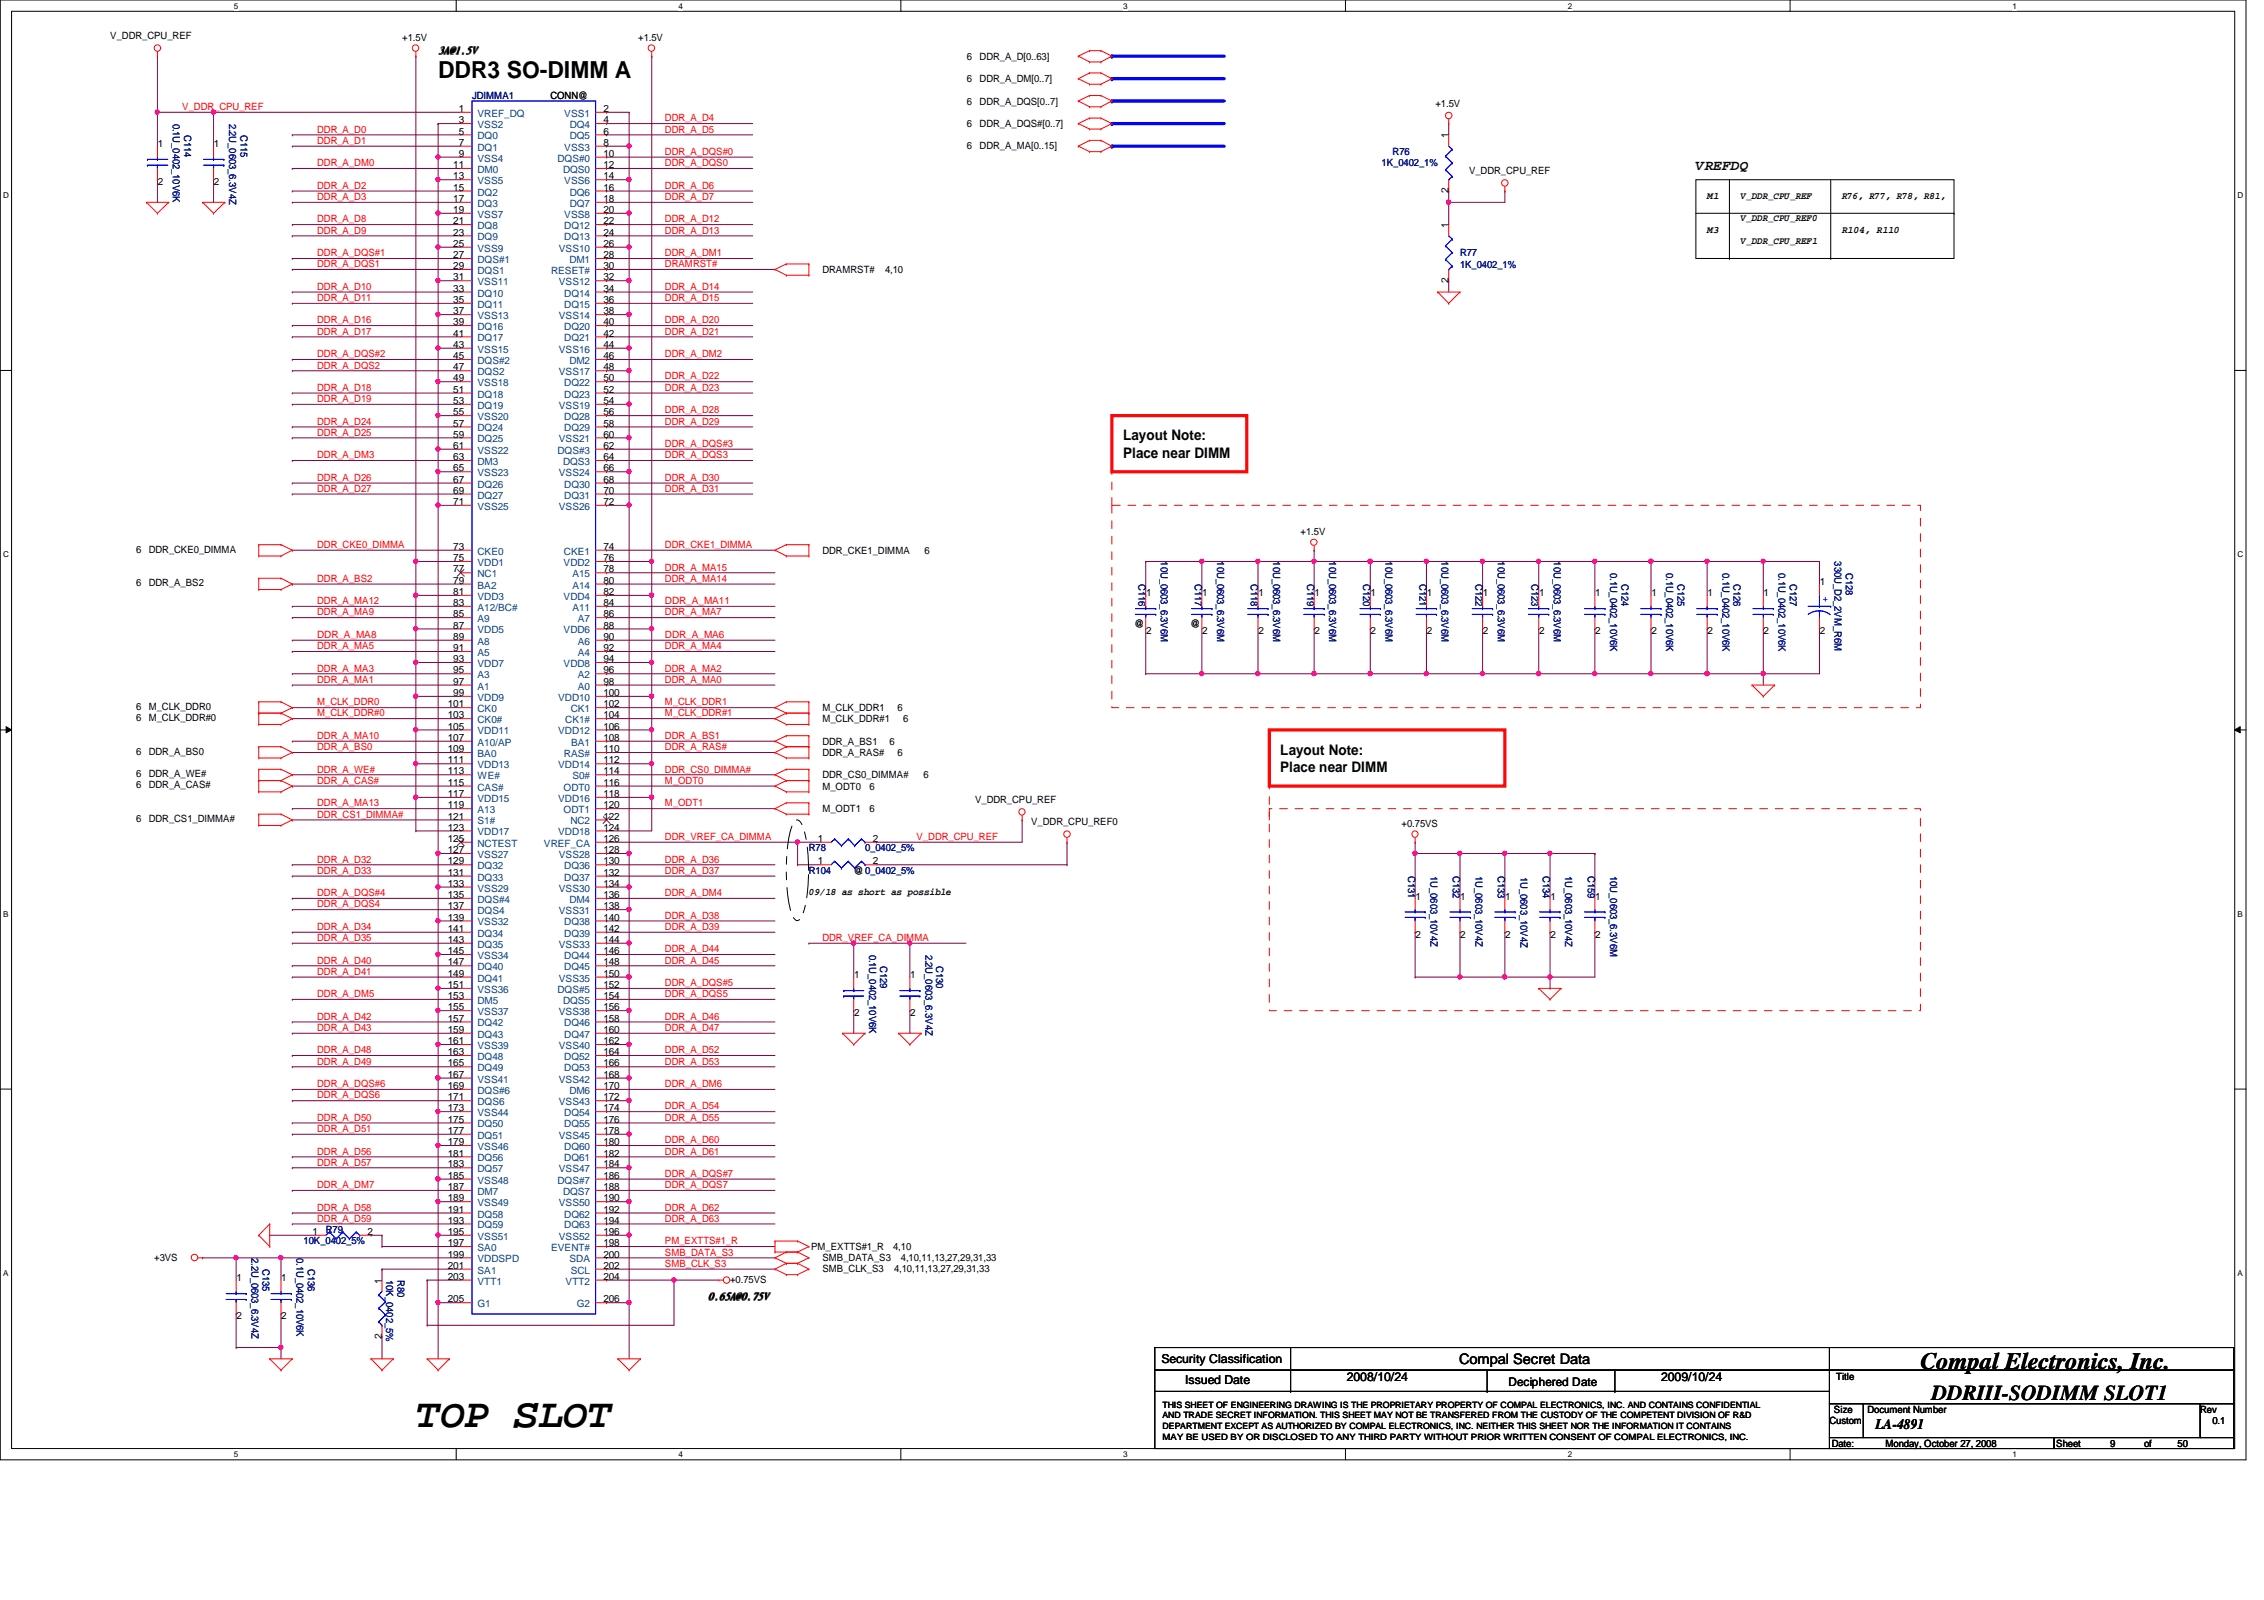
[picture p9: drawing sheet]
<svg xmlns="http://www.w3.org/2000/svg" width="297mm" height="210mm" viewBox="0 0 297 210" stroke-linecap="round" stroke-linejoin="round" font-family="sans-serif">
<defs><g id="words">
<text font-size="5.4" x="54.6" y="187.2">TOP SLOT</text>
<g font-size="3.1">
<text x="57.5" y="10.2">DDR3 SO-DIMM A</text>
<text x="252" y="179.6">Compal Electronics, Inc.</text>
</g>
<text font-size="2.8" x="253.4" y="183.7">DDRIII-SODIMM SLOT1</text>
<g font-size="1.9">
<text x="222.5" y="22.3">VREFDQ</text>
<text x="147.4" y="57.8">Layout Note:</text>
<text x="147.4" y="60.1">Place near DIMM</text>
<text x="168" y="99">Layout Note:</text>
<text x="168" y="101.3">Place near DIMM</text>
<text x="191.4" y="178.9">Compal Secret Data</text>
<text x="246.1" y="187.4">LA-4891</text>
</g>
<g font-size="1.6">
<text x="152.4" y="178.8">Security Classification</text>
<text x="155.5" y="181.6">Issued Date</text>
<text x="176.7" y="181.2">2008/10/24</text>
<text x="197.9" y="181.8">Deciphered Date</text>
<text x="217.9" y="181.2">2009/10/24</text>
</g>
<g font-size="1.3">
<text x="14.5" y="5.2">V_DDR_CPU_REF</text>
<text x="52.8" y="5.3">+1.5V</text>
<text x="83.7" y="5.3">+1.5V</text>
<text x="57.6" y="6.9">3A@1.5V</text>
<text x="126.9" y="7.8">6</text>
<text x="126.9" y="10.8">6</text>
<text x="128.5" y="7.8">DDR_A_D[0..63]</text>
<text x="128.5" y="10.8">DDR_A_DM[0..7]</text>
<text x="60.2" y="14.7">1</text>
<text x="60.2" y="16.2">3</text>
<text x="60.2" y="17.7">5</text>
<text x="72.2" y="13">CONN@</text>
<text x="79.2" y="14.7">2</text>
<text x="79.2" y="16.2">4</text>
<text x="79.2" y="17.7">6</text>
<text x="126.9" y="16.7">6</text>
<text x="126.9" y="13.7">6</text>
<text x="128.5" y="16.7">DDR_A_DQS#[0..7]</text>
<text x="128.5" y="13.7">DDR_A_DQS[0..7]</text>
<text x="188.3" y="14">+1.5V</text>
<text x="20.7" y="19.3">1</text>
<text x="28.1" y="19.3">1</text>
<text x="59.5" y="22.1">11</text>
<text x="59.5" y="23.5">13</text>
<text x="60.2" y="19.1">7</text>
<text x="60.2" y="20.6">9</text>
<text x="79.2" y="19.1">8</text>
<text x="79.2" y="20.6">10</text>
<text x="79.2" y="22.1">12</text>
<text x="79.2" y="23.5">14</text>
<text x="126.9" y="19.6">6</text>
<text x="128.5" y="19.6">DDR_A_MA[0..15]</text>
<text x="190" y="18.2" transform="rotate(-90 190 18.2)">1</text>
<text x="192.7" y="22.9">V_DDR_CPU_REF</text>
<text x="20.7" y="24.3">2</text>
<text x="28.1" y="24.3">2</text>
<text x="59.5" y="25">15</text>
<text x="59.5" y="26.5">17</text>
<text x="59.5" y="27.9">19</text>
<text x="59.5" y="29.4">21</text>
<text x="79.2" y="25">16</text>
<text x="79.2" y="26.5">18</text>
<text x="79.2" y="27.9">20</text>
<text x="79.2" y="29.4">22</text>
<text x="190" y="29.9" transform="rotate(-90 190 29.9)">1</text>
<text x="190" y="25.4" transform="rotate(-90 190 25.4)">2</text>
<text x="224" y="26.1">M1</text>
<text x="228.4" y="26.1">V_DDR_CPU_REF</text>
<text x="228.4" y="29">V_DDR_CPU_REF0</text>
<text x="241.6" y="26.1">R76, R77, R78, R81,</text>
<text x="59.5" y="30.9">23</text>
<text x="59.5" y="32.4">25</text>
<text x="59.5" y="33.9">27</text>
<text x="59.5" y="35.3">29</text>
<text x="79.2" y="30.9">24</text>
<text x="79.2" y="32.4">26</text>
<text x="79.2" y="33.9">28</text>
<text x="79.2" y="35.3">30</text>
<text x="107.9" y="35.8">DRAMRST#</text>
<text x="116.1" y="35.8">4,10</text>
<text x="224" y="30.5">M3</text>
<text x="228.4" y="32">V_DDR_CPU_REF1</text>
<text x="241.6" y="30.5">R104, R110</text>
<text x="59.5" y="36.8">31</text>
<text x="59.5" y="38.3">33</text>
<text x="59.5" y="39.8">35</text>
<text x="59.5" y="41.2">37</text>
<text x="79.2" y="36.8">32</text>
<text x="79.2" y="38.3">34</text>
<text x="79.2" y="39.8">36</text>
<text x="79.2" y="41.2">38</text>
<text x="190" y="37.1" transform="rotate(-90 190 37.1)">2</text>
<text x="59.5" y="42.7">39</text>
<text x="59.5" y="44.2">41</text>
<text x="59.5" y="45.6">43</text>
<text x="59.5" y="47.1">45</text>
<text x="79.2" y="42.7">40</text>
<text x="79.2" y="44.2">42</text>
<text x="79.2" y="45.6">44</text>
<text x="79.2" y="47.1">46</text>
<text x="59.5" y="48.6">47</text>
<text x="59.5" y="50">49</text>
<text x="59.5" y="51.5">51</text>
<text x="59.5" y="53">53</text>
<text x="79.2" y="48.6">48</text>
<text x="79.2" y="50">50</text>
<text x="79.2" y="51.5">52</text>
<text x="79.2" y="53">54</text>
<text x="59.5" y="54.5">55</text>
<text x="59.5" y="56">57</text>
<text x="59.5" y="57.4">59</text>
<text x="59.5" y="58.9">61</text>
<text x="79.2" y="54.5">56</text>
<text x="79.2" y="56">58</text>
<text x="79.2" y="57.4">60</text>
<text x="79.2" y="58.9">62</text>
<text x="59.5" y="60.4">63</text>
<text x="59.5" y="61.8">65</text>
<text x="59.5" y="63.3">67</text>
<text x="59.5" y="64.8">69</text>
<text x="79.2" y="60.4">64</text>
<text x="79.2" y="61.8">66</text>
<text x="79.2" y="63.3">68</text>
<text x="79.2" y="64.8">70</text>
<text x="59.5" y="66.3">71</text>
<text x="79.2" y="66.3">72</text>
<text x="170.6" y="70.1">+1.5V</text>
<text x="17.9" y="72.5">6</text>
<text x="17.9" y="76.9">6</text>
<text x="19.5" y="72.5">DDR_CKE0_DIMMA</text>
<text x="19.5" y="76.9">DDR_A_BS2</text>
<text x="59.5" y="72.1">73</text>
<text x="59.5" y="73.6">75</text>
<text x="59.5" y="75.1">77</text>
<text x="59.5" y="76.6">79</text>
<text x="79.2" y="72.1">74</text>
<text x="79.2" y="73.6">76</text>
<text x="79.2" y="75.1">78</text>
<text x="79.2" y="76.6">80</text>
<text x="107.9" y="72.6">DDR_CKE1_DIMMA</text>
<text x="121.3" y="72.6">6</text>
<text x="238.8" y="76.8">1</text>
<text x="59.5" y="79.5">83</text>
<text x="59.5" y="81">85</text>
<text x="59.5" y="82.5">87</text>
<text x="59.5" y="83.9">89</text>
<text x="59.5" y="78.1">81</text>
<text x="79.2" y="79.5">84</text>
<text x="79.2" y="81">86</text>
<text x="79.2" y="82.5">88</text>
<text x="79.2" y="83.9">90</text>
<text x="79.2" y="78.1">82</text>
<text x="148.8" y="82.2">@</text>
<text x="150.4" y="78.2">1</text>
<text x="150.4" y="83.2">2</text>
<text x="156.2" y="82.2">@</text>
<text x="157.7" y="78.2">1</text>
<text x="157.7" y="83.2">2</text>
<text x="165.1" y="78.2">1</text>
<text x="165.1" y="83.2">2</text>
<text x="172.5" y="78.2">1</text>
<text x="172.5" y="83.2">2</text>
<text x="179.8" y="78.2">1</text>
<text x="179.8" y="83.2">2</text>
<text x="187.2" y="78.2">1</text>
<text x="187.2" y="83.2">2</text>
<text x="194.6" y="78.2">1</text>
<text x="194.6" y="83.2">2</text>
<text x="201.9" y="78.2">1</text>
<text x="201.9" y="83.2">2</text>
<text x="209.3" y="78.2">1</text>
<text x="209.3" y="83.2">2</text>
<text x="216.7" y="78.2">1</text>
<text x="216.7" y="83.2">2</text>
<text x="224" y="78.2">1</text>
<text x="224" y="83.2">2</text>
<text x="231.4" y="78.2">1</text>
<text x="231.4" y="83.2">2</text>
<text x="238.8" y="83.2">2</text>
<text x="59.5" y="85.4">91</text>
<text x="59.5" y="86.9">93</text>
<text x="59.5" y="88.3">95</text>
<text x="59.5" y="89.8">97</text>
<text x="79.2" y="85.4">92</text>
<text x="79.2" y="86.9">94</text>
<text x="79.2" y="88.3">96</text>
<text x="79.2" y="89.8">98</text>
<text x="17.9" y="93.1">6</text>
<text x="17.9" y="94.6">6</text>
<text x="19.5" y="93.1">M_CLK_DDR0</text>
<text x="19.5" y="94.6">M_CLK_DDR#0</text>
<text x="58.8" y="92.8">101</text>
<text x="58.8" y="94.2">103</text>
<text x="58.8" y="95.7">105</text>
<text x="59.5" y="91.3">99</text>
<text x="79.2" y="91.3">100</text>
<text x="79.2" y="92.8">102</text>
<text x="79.2" y="94.2">104</text>
<text x="79.2" y="95.7">106</text>
<text x="107.9" y="93.3">M_CLK_DDR1</text>
<text x="107.9" y="94.7">M_CLK_DDR#1</text>
<text x="117.8" y="93.3">6</text>
<text x="118.5" y="94.7">6</text>
<text x="17.9" y="99">6</text>
<text x="17.9" y="102">6</text>
<text x="19.5" y="99">DDR_A_BS0</text>
<text x="19.5" y="102">DDR_A_WE#</text>
<text x="58.8" y="97.2">107</text>
<text x="58.8" y="98.7">109</text>
<text x="58.8" y="100.2">111</text>
<text x="58.8" y="101.6">113</text>
<text x="79.2" y="97.2">108</text>
<text x="79.2" y="98.7">110</text>
<text x="79.2" y="100.2">112</text>
<text x="79.2" y="101.6">114</text>
<text x="107.9" y="97.7">DDR_A_BS1</text>
<text x="107.9" y="99.1">DDR_A_RAS#</text>
<text x="116.7" y="97.7">6</text>
<text x="117.8" y="99.1">6</text>
<text x="17.9" y="103.4">6</text>
<text x="17.9" y="107.9">6</text>
<text x="19.5" y="103.4">DDR_A_CAS#</text>
<text x="19.5" y="107.9">DDR_CS1_DIMMA#</text>
<text x="58.8" y="103.1">115</text>
<text x="58.8" y="104.6">117</text>
<text x="58.8" y="106">119</text>
<text x="58.8" y="107.5">121</text>
<text x="79.2" y="103.1">116</text>
<text x="79.2" y="104.6">118</text>
<text x="79.2" y="106">120</text>
<text x="79.2" y="107.5">122</text>
<text x="107.9" y="102.1">DDR_CS0_DIMMA#</text>
<text x="107.9" y="103.6">M_ODT0</text>
<text x="107.9" y="106.5">M_ODT1</text>
<text x="114.1" y="103.6">6</text>
<text x="114.1" y="106.5">6</text>
<text x="121.2" y="102.1">6</text>
<text x="127.9" y="105.4">V_DDR_CPU_REF</text>
<text x="58.8" y="109">123</text>
<text x="58.8" y="110.4">125</text>
<text x="58.8" y="111.9">127</text>
<text x="58.8" y="113.4">129</text>
<text x="79.2" y="109">124</text>
<text x="79.2" y="110.4">126</text>
<text x="79.2" y="111.9">128</text>
<text x="79.2" y="113.4">130</text>
<text x="107.3" y="110.4">1</text>
<text x="107.3" y="113.4">1</text>
<text x="114.5" y="110.4">2</text>
<text x="114.5" y="113.4">2</text>
<text x="135.3" y="108.3">V_DDR_CPU_REF0</text>
<text x="183.9" y="108.5">+0.75VS</text>
<text x="58.8" y="114.9">131</text>
<text x="58.8" y="116.3">133</text>
<text x="58.8" y="117.8">135</text>
<text x="58.8" y="119.3">137</text>
<text x="79.2" y="114.9">132</text>
<text x="79.2" y="116.3">134</text>
<text x="79.2" y="117.8">136</text>
<text x="79.2" y="119.3">138</text>
<text x="106.1" y="117.4">09/18 as short as possible</text>
<text x="112" y="114.6">@0_0402_5%</text>
<text x="185.7" y="118">1</text>
<text x="191.6" y="118">1</text>
<text x="197.5" y="118">1</text>
<text x="203.4" y="118">1</text>
<text x="209.3" y="118">1</text>
<text x="58.8" y="120.8">139</text>
<text x="58.8" y="122.3">141</text>
<text x="58.8" y="123.7">143</text>
<text x="58.8" y="125.2">145</text>
<text x="79.2" y="120.8">140</text>
<text x="79.2" y="122.3">142</text>
<text x="79.2" y="123.7">144</text>
<text x="79.2" y="125.2">146</text>
<text x="185.7" y="123">2</text>
<text x="191.6" y="123">2</text>
<text x="197.5" y="123">2</text>
<text x="203.4" y="123">2</text>
<text x="209.3" y="123">2</text>
<text x="58.8" y="126.7">147</text>
<text x="58.8" y="128.1">149</text>
<text x="58.8" y="129.6">151</text>
<text x="58.8" y="131.1">153</text>
<text x="79.2" y="126.7">148</text>
<text x="79.2" y="128.1">150</text>
<text x="79.2" y="129.6">152</text>
<text x="79.2" y="131.1">154</text>
<text x="112.1" y="128.4">1</text>
<text x="119.4" y="128.4">1</text>
<text x="58.8" y="132.5">155</text>
<text x="58.8" y="134">157</text>
<text x="58.8" y="135.5">159</text>
<text x="58.8" y="137">161</text>
<text x="79.2" y="132.5">156</text>
<text x="79.2" y="134">158</text>
<text x="79.2" y="135.5">160</text>
<text x="79.2" y="137">162</text>
<text x="112.1" y="133.3">2</text>
<text x="119.4" y="133.3">2</text>
<text x="58.8" y="138.4">163</text>
<text x="58.8" y="139.9">165</text>
<text x="58.8" y="141.4">167</text>
<text x="58.8" y="142.9">169</text>
<text x="79.2" y="138.4">164</text>
<text x="79.2" y="139.9">166</text>
<text x="79.2" y="141.4">168</text>
<text x="79.2" y="142.9">170</text>
<text x="58.8" y="144.4">171</text>
<text x="58.8" y="145.8">173</text>
<text x="58.8" y="147.3">175</text>
<text x="58.8" y="148.8">177</text>
<text x="79.2" y="144.4">172</text>
<text x="79.2" y="145.8">174</text>
<text x="79.2" y="147.3">176</text>
<text x="79.2" y="148.8">178</text>
<text x="58.8" y="150.2">179</text>
<text x="58.8" y="151.7">181</text>
<text x="58.8" y="153.2">183</text>
<text x="58.8" y="154.6">185</text>
<text x="79.2" y="150.2">180</text>
<text x="79.2" y="151.7">182</text>
<text x="79.2" y="153.2">184</text>
<text x="79.2" y="154.6">186</text>
<text x="58.8" y="156.1">187</text>
<text x="58.8" y="157.6">189</text>
<text x="58.8" y="159.1">191</text>
<text x="58.8" y="160.5">193</text>
<text x="79.2" y="156.1">188</text>
<text x="79.2" y="157.6">190</text>
<text x="79.2" y="159.1">192</text>
<text x="79.2" y="160.5">194</text>
<text x="20.2" y="165.4">+3VS</text>
<text x="41" y="162">1</text>
<text x="48.2" y="162">2</text>
<text x="58.8" y="162">195</text>
<text x="58.8" y="163.5">197</text>
<text x="58.8" y="165">199</text>
<text x="58.8" y="166.5">201</text>
<text x="58.8" y="167.9">203</text>
<text x="79.2" y="162">196</text>
<text x="79.2" y="163.5">198</text>
<text x="79.2" y="165">200</text>
<text x="79.2" y="166.5">202</text>
<text x="79.2" y="167.9">204</text>
<text x="106.4" y="164">PM_EXTTS#1_R</text>
<text x="107.9" y="165.4">SMB_DATA_S3</text>
<text x="107.9" y="166.9">SMB_CLK_S3</text>
<text x="117.2" y="164">4,10</text>
<text x="117.3" y="166.9">4,10,11,13,27,29,31,33</text>
<text x="118.2" y="165.4">4,10,11,13,27,29,31,33</text>
<text x="31" y="168.1">1</text>
<text x="31" y="173.1">2</text>
<text x="36.9" y="168.1">1</text>
<text x="36.9" y="173.1">2</text>
<text x="50.1" y="168.4" transform="rotate(-90 50.1 168.4)">1</text>
<text x="58.8" y="170.9">205</text>
<text x="79.2" y="170.9">206</text>
<text x="93" y="170.5">0.65A@0.75V</text>
<text x="95.8" y="168.3">+0.75VS</text>
<text x="50.1" y="175.6" transform="rotate(-90 50.1 175.6)">2</text>
<text x="240.6" y="185.3">Size</text>
<text x="240.9" y="181.1">Title</text>
<text x="245" y="185.3">Document Number</text>
<text x="288.7" y="185.3">Rev</text>
<text x="240" y="186.8">Custom</text>
<text x="240.3" y="189.8">Date:</text>
<text x="247.4" y="189.8">Monday, October 27, 2008</text>
<text x="269.8" y="189.8">Sheet</text>
<text x="276.9" y="189.8">9</text>
<text x="281.3" y="189.8">of</text>
<text x="285.7" y="189.8">50</text>
<text x="290.3" y="186.8">0.1</text>
</g>
<g font-size="1.3" fill="#000080">
<text x="22.7" y="16.2" transform="rotate(90 22.7 16.2)">0.1U_0402_10V6K</text>
<text x="24.2" y="17.7" transform="rotate(90 24.2 17.7)">C114</text>
<text x="30.1" y="16.2" transform="rotate(90 30.1 16.2)">2.2U_0603_6.3V4Z</text>
<text x="31.5" y="17.7" transform="rotate(90 31.5 17.7)">C115</text>
<text x="61.9" y="13">JDIMMA1</text>
<text x="181.3" y="21.8">1K_0402_1%</text>
<text x="182.7" y="20.4">R76</text>
<text x="191.6" y="33.6">R77</text>
<text x="191.6" y="35.1">1K_0402_1%</text>
<text x="149.4" y="76.6" transform="rotate(90 149.4 76.6)">C116</text>
<text x="152.3" y="73.7" transform="rotate(90 152.3 73.7)">10U_0603_6.3V6M</text>
<text x="156.8" y="76.6" transform="rotate(90 156.8 76.6)">C117</text>
<text x="159.7" y="73.7" transform="rotate(90 159.7 73.7)">10U_0603_6.3V6M</text>
<text x="164.1" y="76.6" transform="rotate(90 164.1 76.6)">C118</text>
<text x="167" y="73.7" transform="rotate(90 167 73.7)">10U_0603_6.3V6M</text>
<text x="171.5" y="76.6" transform="rotate(90 171.5 76.6)">C119</text>
<text x="174.4" y="73.7" transform="rotate(90 174.4 73.7)">10U_0603_6.3V6M</text>
<text x="178.9" y="76.6" transform="rotate(90 178.9 76.6)">C120</text>
<text x="181.8" y="73.7" transform="rotate(90 181.8 73.7)">10U_0603_6.3V6M</text>
<text x="186.2" y="76.6" transform="rotate(90 186.2 76.6)">C121</text>
<text x="189.1" y="73.7" transform="rotate(90 189.1 73.7)">10U_0603_6.3V6M</text>
<text x="193.6" y="76.6" transform="rotate(90 193.6 76.6)">C122</text>
<text x="196.5" y="73.7" transform="rotate(90 196.5 73.7)">10U_0603_6.3V6M</text>
<text x="201" y="76.6" transform="rotate(90 201 76.6)">C123</text>
<text x="203.9" y="73.7" transform="rotate(90 203.9 73.7)">10U_0603_6.3V6M</text>
<text x="211.2" y="75.1" transform="rotate(90 211.2 75.1)">0.1U_0402_10V6K</text>
<text x="212.7" y="76.6" transform="rotate(90 212.7 76.6)">C124</text>
<text x="218.6" y="75.1" transform="rotate(90 218.6 75.1)">0.1U_0402_10V6K</text>
<text x="220.1" y="76.6" transform="rotate(90 220.1 76.6)">C125</text>
<text x="226" y="75.1" transform="rotate(90 226 75.1)">0.1U_0402_10V6K</text>
<text x="227.5" y="76.6" transform="rotate(90 227.5 76.6)">C126</text>
<text x="233.3" y="75.1" transform="rotate(90 233.3 75.1)">0.1U_0402_10V6K</text>
<text x="234.8" y="76.6" transform="rotate(90 234.8 76.6)">C127</text>
<text x="240.7" y="73.7" transform="rotate(90 240.7 73.7)">330U_D2_2VM_R6M</text>
<text x="242.2" y="75.1" transform="rotate(90 242.2 75.1)">C128</text>
<text x="106.1" y="111.7">R78</text>
<text x="113.5" y="111.7">0_0402_5%</text>
<text x="106.1" y="114.6">R104</text>
<text x="184.7" y="114.9" transform="rotate(90 184.7 114.9)">C131</text>
<text x="187.7" y="114.9" transform="rotate(90 187.7 114.9)">1U_0603_10V4Z</text>
<text x="190.6" y="114.9" transform="rotate(90 190.6 114.9)">C132</text>
<text x="193.6" y="114.9" transform="rotate(90 193.6 114.9)">1U_0603_10V4Z</text>
<text x="196.5" y="114.9" transform="rotate(90 196.5 114.9)">C133</text>
<text x="199.5" y="115.1" transform="rotate(90 199.5 115.1)">1U_0603_10V4Z</text>
<text x="202.4" y="114.9" transform="rotate(90 202.4 114.9)">C134</text>
<text x="205.4" y="114.9" transform="rotate(90 205.4 114.9)">1U_0603_10V4Z</text>
<text x="208.3" y="114.9" transform="rotate(90 208.3 114.9)">C159</text>
<text x="211.2" y="114.9" transform="rotate(90 211.2 114.9)">10U_0603_6.3V6M</text>
<text x="114" y="125.2" transform="rotate(90 114 125.2)">0.1U_0402_10V6K</text>
<text x="121.4" y="125.2" transform="rotate(90 121.4 125.2)">2.2U_0603_6.3V4Z</text>
<text x="115.5" y="126.7" transform="rotate(90 115.5 126.7)">C129</text>
<text x="122.8" y="126.7" transform="rotate(90 122.8 126.7)">C130</text>
<text x="42.8" y="161.8">R79</text>
<text x="33" y="165" transform="rotate(90 33 165)">2.2U_0603_6.3V4Z</text>
<text x="34.5" y="166.5" transform="rotate(90 34.5 166.5)">C135</text>
<text x="38.9" y="165" transform="rotate(90 38.9 165)">0.1U_0402_10V6K</text>
<text x="39.8" y="163.2">10K_0402_5%</text>
<text x="40.4" y="166.5" transform="rotate(90 40.4 166.5)">C136</text>
<text x="50.7" y="167.9" transform="rotate(90 50.7 167.9)">10K_0402_5%</text>
<text x="52.2" y="167.9" transform="rotate(90 52.2 167.9)">R80</text>
</g>
<g font-size="1.3" fill="#f00">
<text x="23.9" y="14.4">V_DDR_CPU_REF</text>
<text x="41.6" y="17.4">DDR_A_D0</text>
<text x="87.2" y="15.9">DDR_A_D4</text>
<text x="87.2" y="17.4">DDR_A_D5</text>
<text x="41.6" y="21.8">DDR_A_DM0</text>
<text x="41.6" y="18.9">DDR_A_D1</text>
<text x="87.2" y="21.8">DDR_A_DQS0</text>
<text x="87.2" y="20.3">DDR_A_DQS#0</text>
<text x="41.6" y="26.2">DDR_A_D3</text>
<text x="41.6" y="29.2">DDR_A_D8</text>
<text x="41.6" y="24.8">DDR_A_D2</text>
<text x="87.2" y="29.2">DDR_A_D12</text>
<text x="87.2" y="24.8">DDR_A_D6</text>
<text x="87.2" y="26.2">DDR_A_D7</text>
<text x="41.6" y="30.6">DDR_A_D9</text>
<text x="41.6" y="33.6">DDR_A_DQS#1</text>
<text x="41.6" y="35.1">DDR_A_DQS1</text>
<text x="87.2" y="33.6">DDR_A_DM1</text>
<text x="87.2" y="35.1">DRAMRST#</text>
<text x="87.2" y="30.6">DDR_A_D13</text>
<text x="41.6" y="38">DDR_A_D10</text>
<text x="41.6" y="39.5">DDR_A_D11</text>
<text x="87.2" y="39.5">DDR_A_D15</text>
<text x="87.2" y="38">DDR_A_D14</text>
<text x="41.6" y="42.4">DDR_A_D16</text>
<text x="41.6" y="46.9">DDR_A_DQS#2</text>
<text x="41.6" y="43.9">DDR_A_D17</text>
<text x="87.2" y="46.9">DDR_A_DM2</text>
<text x="87.2" y="42.4">DDR_A_D20</text>
<text x="87.2" y="43.9">DDR_A_D21</text>
<text x="41.6" y="52.7">DDR_A_D19</text>
<text x="41.6" y="48.3">DDR_A_DQS2</text>
<text x="41.6" y="51.3">DDR_A_D18</text>
<text x="87.2" y="51.3">DDR_A_D23</text>
<text x="87.2" y="49.8">DDR_A_D22</text>
<text x="41.6" y="55.7">DDR_A_D24</text>
<text x="41.6" y="57.1">DDR_A_D25</text>
<text x="87.2" y="54.2">DDR_A_D28</text>
<text x="87.2" y="55.7">DDR_A_D29</text>
<text x="87.2" y="58.6">DDR_A_DQS#3</text>
<text x="41.6" y="64.5">DDR_A_D27</text>
<text x="41.6" y="60.1">DDR_A_DM3</text>
<text x="41.6" y="63.1">DDR_A_D26</text>
<text x="87.2" y="64.5">DDR_A_D31</text>
<text x="87.2" y="63.1">DDR_A_D30</text>
<text x="87.2" y="60.1">DDR_A_DQS3</text>
<text x="41.6" y="71.9">DDR_CKE0_DIMMA</text>
<text x="87.2" y="71.9">DDR_CKE1_DIMMA</text>
<text x="41.6" y="76.3">DDR_A_BS2</text>
<text x="87.2" y="76.3">DDR_A_MA14</text>
<text x="87.2" y="74.8">DDR_A_MA15</text>
<text x="41.6" y="83.7">DDR_A_MA8</text>
<text x="41.6" y="80.7">DDR_A_MA9</text>
<text x="41.6" y="79.2">DDR_A_MA12</text>
<text x="87.2" y="80.7">DDR_A_MA7</text>
<text x="87.2" y="83.7">DDR_A_MA6</text>
<text x="87.2" y="79.2">DDR_A_MA11</text>
<text x="41.6" y="88.1">DDR_A_MA3</text>
<text x="41.6" y="89.6">DDR_A_MA1</text>
<text x="41.6" y="85.2">DDR_A_MA5</text>
<text x="87.2" y="89.6">DDR_A_MA0</text>
<text x="87.2" y="85.2">DDR_A_MA4</text>
<text x="87.2" y="88.1">DDR_A_MA2</text>
<text x="41.6" y="92.5">M_CLK_DDR0</text>
<text x="41.6" y="94">M_CLK_DDR#0</text>
<text x="87.2" y="92.5">M_CLK_DDR1</text>
<text x="87.2" y="94">M_CLK_DDR#1</text>
<text x="41.6" y="101.3">DDR_A_WE#</text>
<text x="41.6" y="96.9">DDR_A_MA10</text>
<text x="41.6" y="98.4">DDR_A_BS0</text>
<text x="87.2" y="96.9">DDR_A_BS1</text>
<text x="87.2" y="98.4">DDR_A_RAS#</text>
<text x="87.2" y="101.3">DDR_CS0_DIMMA#</text>
<text x="41.6" y="107.3">DDR_CS1_DIMMA#</text>
<text x="41.6" y="102.8">DDR_A_CAS#</text>
<text x="41.6" y="105.8">DDR_A_MA13</text>
<text x="87.2" y="102.8">M_ODT0</text>
<text x="87.2" y="105.8">M_ODT1</text>
<text x="41.6" y="113.2">DDR_A_D32</text>
<text x="87.2" y="113.2">DDR_A_D36</text>
<text x="87.2" y="110.2">DDR_VREF_CA_DIMMA</text>
<text x="120.3" y="110.2">V_DDR_CPU_REF</text>
<text x="41.6" y="114.6">DDR_A_D33</text>
<text x="41.6" y="117.6">DDR_A_DQS#4</text>
<text x="41.6" y="119">DDR_A_DQS4</text>
<text x="87.2" y="117.6">DDR_A_DM4</text>
<text x="87.2" y="114.6">DDR_A_D37</text>
<text x="41.6" y="122">DDR_A_D34</text>
<text x="41.6" y="123.4">DDR_A_D35</text>
<text x="87.2" y="122">DDR_A_D39</text>
<text x="87.2" y="124.9">DDR_A_D44</text>
<text x="87.2" y="120.5">DDR_A_D38</text>
<text x="107.9" y="123.4">DDR_VREF_CA_DIMMA</text>
<text x="41.6" y="130.8">DDR_A_DM5</text>
<text x="41.6" y="126.4">DDR_A_D40</text>
<text x="41.6" y="127.9">DDR_A_D41</text>
<text x="87.2" y="129.4">DDR_A_DQS#5</text>
<text x="87.2" y="130.8">DDR_A_DQS5</text>
<text x="87.2" y="126.4">DDR_A_D45</text>
<text x="41.6" y="135.3">DDR_A_D43</text>
<text x="41.6" y="133.8">DDR_A_D42</text>
<text x="87.2" y="133.8">DDR_A_D46</text>
<text x="87.2" y="135.3">DDR_A_D47</text>
<text x="41.6" y="142.6">DDR_A_DQS#6</text>
<text x="41.6" y="139.7">DDR_A_D49</text>
<text x="41.6" y="138.2">DDR_A_D48</text>
<text x="87.2" y="138.2">DDR_A_D52</text>
<text x="87.2" y="139.7">DDR_A_D53</text>
<text x="87.2" y="142.6">DDR_A_DM6</text>
<text x="41.6" y="148.5">DDR_A_D51</text>
<text x="41.6" y="147">DDR_A_D50</text>
<text x="41.6" y="144.1">DDR_A_DQS6</text>
<text x="87.2" y="145.5">DDR_A_D54</text>
<text x="87.2" y="150">DDR_A_D60</text>
<text x="87.2" y="147">DDR_A_D55</text>
<text x="41.6" y="152.9">DDR_A_D57</text>
<text x="41.6" y="155.9">DDR_A_DM7</text>
<text x="41.6" y="151.5">DDR_A_D56</text>
<text x="87.2" y="155.9">DDR_A_DQS7</text>
<text x="87.2" y="154.4">DDR_A_DQS#7</text>
<text x="87.2" y="151.5">DDR_A_D61</text>
<text x="41.6" y="160.3">DDR_A_D59</text>
<text x="41.6" y="158.8">DDR_A_D58</text>
<text x="87.2" y="158.8">DDR_A_D62</text>
<text x="87.2" y="160.3">DDR_A_D63</text>
<text x="87.2" y="166.2">SMB_CLK_S3</text>
<text x="87.2" y="164.7">SMB_DATA_S3</text>
<text x="87.2" y="163.2">PM_EXTTS#1_R</text>
</g>
<g font-size="1.3" fill="#004080">
<text x="62.6" y="15.3">VREF_DQ</text>
<text x="62.6" y="16.8">VSS2</text>
<text x="74" y="15.3">VSS1</text>
<text x="74.8" y="16.8">DQ4</text>
<text x="62.6" y="18.3">DQ0</text>
<text x="62.6" y="19.8">DQ1</text>
<text x="62.6" y="21.2">VSS4</text>
<text x="62.6" y="22.7">DM0</text>
<text x="73.1" y="21.2">DQS#0</text>
<text x="73.9" y="22.7">DQS0</text>
<text x="74" y="19.8">VSS3</text>
<text x="74.8" y="18.3">DQ5</text>
<text x="62.6" y="24.2">VSS5</text>
<text x="62.6" y="25.7">DQ2</text>
<text x="62.6" y="27.1">DQ3</text>
<text x="62.6" y="28.6">VSS7</text>
<text x="74" y="24.2">VSS6</text>
<text x="74" y="28.6">VSS8</text>
<text x="74.8" y="25.7">DQ6</text>
<text x="74.8" y="27.1">DQ7</text>
<text x="62.6" y="30.1">DQ8</text>
<text x="62.6" y="31.5">DQ9</text>
<text x="62.6" y="33">VSS9</text>
<text x="62.6" y="34.5">DQS#1</text>
<text x="62.6" y="35.9">DQS1</text>
<text x="72.3" y="35.9">RESET#</text>
<text x="73.3" y="33">VSS10</text>
<text x="74" y="30.1">DQ12</text>
<text x="74" y="31.5">DQ13</text>
<text x="74.7" y="34.5">DM1</text>
<text x="62.6" y="37.4">VSS11</text>
<text x="62.6" y="38.9">DQ10</text>
<text x="62.6" y="40.4">DQ11</text>
<text x="62.6" y="41.9">VSS13</text>
<text x="73.3" y="37.4">VSS12</text>
<text x="73.3" y="41.9">VSS14</text>
<text x="74" y="38.9">DQ14</text>
<text x="74" y="40.4">DQ15</text>
<text x="62.6" y="43.3">DQ16</text>
<text x="62.6" y="44.8">DQ17</text>
<text x="62.6" y="46.3">VSS15</text>
<text x="62.6" y="47.8">DQS#2</text>
<text x="73.3" y="46.3">VSS16</text>
<text x="74" y="43.3">DQ20</text>
<text x="74" y="44.8">DQ21</text>
<text x="74.7" y="47.8">DM2</text>
<text x="62.6" y="49.2">DQS2</text>
<text x="62.6" y="50.7">VSS18</text>
<text x="62.6" y="52.2">DQ18</text>
<text x="62.6" y="53.6">DQ19</text>
<text x="73.3" y="49.2">VSS17</text>
<text x="73.3" y="53.6">VSS19</text>
<text x="74" y="50.7">DQ22</text>
<text x="74" y="52.2">DQ23</text>
<text x="62.6" y="55.1">VSS20</text>
<text x="62.6" y="56.6">DQ24</text>
<text x="62.6" y="58">DQ25</text>
<text x="62.6" y="59.5">VSS22</text>
<text x="73.1" y="59.5">DQS#3</text>
<text x="73.3" y="58">VSS21</text>
<text x="74" y="55.1">DQ28</text>
<text x="74" y="56.6">DQ29</text>
<text x="62.6" y="61">DM3</text>
<text x="62.6" y="62.5">VSS23</text>
<text x="62.6" y="64">DQ26</text>
<text x="62.6" y="65.4">DQ27</text>
<text x="73.3" y="62.5">VSS24</text>
<text x="73.9" y="61">DQS3</text>
<text x="74" y="64">DQ30</text>
<text x="74" y="65.4">DQ31</text>
<text x="62.6" y="66.9">VSS25</text>
<text x="73.3" y="66.9">VSS26</text>
<text x="62.6" y="72.8">CKE0</text>
<text x="62.6" y="74.3">VDD1</text>
<text x="62.6" y="75.7">NC1</text>
<text x="62.6" y="77.2">BA2</text>
<text x="74" y="74.3">VDD2</text>
<text x="74" y="72.8">CKE1</text>
<text x="75.1" y="75.7">A15</text>
<text x="75.1" y="77.2">A14</text>
<text x="62.6" y="80.1">A12/BC#</text>
<text x="62.6" y="81.6">A9</text>
<text x="62.6" y="83.1">VDD5</text>
<text x="62.6" y="78.7">VDD3</text>
<text x="74" y="83.1">VDD6</text>
<text x="74" y="78.7">VDD4</text>
<text x="75.1" y="80.1">A11</text>
<text x="75.8" y="81.6">A7</text>
<text x="62.6" y="84.6">A8</text>
<text x="62.6" y="86.1">A5</text>
<text x="62.6" y="87.5">VDD7</text>
<text x="62.6" y="89">A3</text>
<text x="74" y="87.5">VDD8</text>
<text x="75.8" y="84.6">A6</text>
<text x="75.8" y="86.1">A4</text>
<text x="75.8" y="89">A2</text>
<text x="62.6" y="90.5">A1</text>
<text x="62.6" y="91.9">VDD9</text>
<text x="62.6" y="93.4">CK0</text>
<text x="62.6" y="94.9">CK0#</text>
<text x="73.2" y="91.9">VDD10</text>
<text x="74.2" y="94.9">CK1#</text>
<text x="74.9" y="93.4">CK1</text>
<text x="75.8" y="90.5">A0</text>
<text x="62.6" y="96.4">VDD11</text>
<text x="62.6" y="97.8">A10/AP</text>
<text x="62.6" y="99.3">BA0</text>
<text x="62.6" y="100.8">VDD13</text>
<text x="73.2" y="96.4">VDD12</text>
<text x="73.2" y="100.8">VDD14</text>
<text x="74" y="99.3">RAS#</text>
<text x="74.9" y="97.8">BA1</text>
<text x="62.6" y="102.2">WE#</text>
<text x="62.6" y="103.7">CAS#</text>
<text x="62.6" y="105.2">VDD15</text>
<text x="62.6" y="106.7">A13</text>
<text x="73.2" y="105.2">VDD16</text>
<text x="74" y="103.7">ODT0</text>
<text x="74" y="106.7">ODT1</text>
<text x="75.1" y="102.2">S0#</text>
<text x="62.6" y="108.2">S1#</text>
<text x="62.6" y="109.6">VDD17</text>
<text x="62.6" y="111.1">NCTEST</text>
<text x="62.6" y="112.6">VSS27</text>
<text x="71.4" y="111.1">VREF_CA</text>
<text x="73.2" y="109.6">VDD18</text>
<text x="73.3" y="112.6">VSS28</text>
<text x="74.8" y="108.2">NC2</text>
<text x="62.6" y="114">DQ32</text>
<text x="62.6" y="115.5">DQ33</text>
<text x="62.6" y="117">VSS29</text>
<text x="62.6" y="118.4">DQS#4</text>
<text x="62.6" y="119.9">DQS4</text>
<text x="73.3" y="117">VSS30</text>
<text x="73.3" y="119.9">VSS31</text>
<text x="74" y="114">DQ36</text>
<text x="74" y="115.5">DQ37</text>
<text x="74.7" y="118.4">DM4</text>
<text x="62.6" y="121.4">VSS32</text>
<text x="62.6" y="122.9">DQ34</text>
<text x="62.6" y="124.3">DQ35</text>
<text x="62.6" y="125.8">VSS34</text>
<text x="73.3" y="124.3">VSS33</text>
<text x="74" y="121.4">DQ38</text>
<text x="74" y="122.9">DQ39</text>
<text x="74" y="125.8">DQ44</text>
<text x="62.6" y="127.3">DQ40</text>
<text x="62.6" y="128.8">DQ41</text>
<text x="62.6" y="130.3">VSS36</text>
<text x="62.6" y="131.7">DM5</text>
<text x="73.1" y="130.3">DQS#5</text>
<text x="73.3" y="128.8">VSS35</text>
<text x="73.9" y="131.7">DQS5</text>
<text x="74" y="127.3">DQ45</text>
<text x="62.6" y="133.2">VSS37</text>
<text x="62.6" y="134.7">DQ42</text>
<text x="62.6" y="136.1">DQ43</text>
<text x="62.6" y="137.6">VSS39</text>
<text x="73.3" y="133.2">VSS38</text>
<text x="73.3" y="137.6">VSS40</text>
<text x="74" y="134.7">DQ46</text>
<text x="74" y="136.1">DQ47</text>
<text x="62.6" y="139.1">DQ48</text>
<text x="62.6" y="140.5">DQ49</text>
<text x="62.6" y="142">VSS41</text>
<text x="62.6" y="143.5">DQS#6</text>
<text x="73.3" y="142">VSS42</text>
<text x="74" y="139.1">DQ52</text>
<text x="74" y="140.5">DQ53</text>
<text x="74.7" y="143.5">DM6</text>
<text x="62.6" y="145">DQS6</text>
<text x="62.6" y="146.4">VSS44</text>
<text x="62.6" y="147.9">DQ50</text>
<text x="62.6" y="149.4">DQ51</text>
<text x="73.3" y="145">VSS43</text>
<text x="73.3" y="149.4">VSS45</text>
<text x="74" y="146.4">DQ54</text>
<text x="74" y="147.9">DQ55</text>
<text x="62.6" y="150.9">VSS46</text>
<text x="62.6" y="152.4">DQ56</text>
<text x="62.6" y="153.8">DQ57</text>
<text x="62.6" y="155.3">VSS48</text>
<text x="73.1" y="155.3">DQS#7</text>
<text x="73.3" y="153.8">VSS47</text>
<text x="74" y="150.9">DQ60</text>
<text x="74" y="152.4">DQ61</text>
<text x="62.6" y="156.8">DM7</text>
<text x="62.6" y="158.2">VSS49</text>
<text x="62.6" y="159.7">DQ58</text>
<text x="62.6" y="161.2">DQ59</text>
<text x="73.3" y="158.2">VSS50</text>
<text x="73.9" y="156.8">DQS7</text>
<text x="74" y="159.7">DQ62</text>
<text x="74" y="161.2">DQ63</text>
<text x="62.6" y="162.6">VSS51</text>
<text x="62.6" y="164.1">SA0</text>
<text x="62.6" y="165.6">VDDSPD</text>
<text x="62.6" y="167.1">SA1</text>
<text x="72.3" y="164.1">EVENT#</text>
<text x="73.3" y="162.6">VSS52</text>
<text x="74.7" y="165.6">SDA</text>
<text x="74.9" y="167.1">SCL</text>
<text x="62.6" y="168.5">VTT1</text>
<text x="62.6" y="171.5">G1</text>
<text x="74.2" y="168.5">VTT2</text>
<text x="75.7" y="171.5">G2</text>
</g>
<text font-size="1.3" fill="#00f" x="239.1" y="79">+</text>
<g font-size="1.1">
<text x="30.7" y="1.1">5</text>
<text x="89" y="1.1">4</text>
<text x="147.4" y="1.1">3</text>
<text x="205.7" y="1.1">2</text>
<text x="264" y="1.1">1</text>
<text x=".4" y="26">D</text>
<text x="293.6" y="26">D</text>
<text x=".4" y="73.1">C</text>
<text x="293.6" y="73.1">C</text>
<text x=".4" y="120.3">B</text>
<text x="293.6" y="120.3">B</text>
<text x=".4" y="167.4">A</text>
<text x="293.6" y="167.4">A</text>
<text x="152.5" y="184.7">THIS SHEET OF ENGINEERING DRAWING IS THE PROPRIETARY PROPERTY OF COMPAL ELECTRONICS, INC. AND CONTAINS CONFIDENTIAL</text>
<text x="30.7" y="191.2">5</text>
<text x="89" y="191.2">4</text>
<text x="147.4" y="191.2">3</text>
<text x="152.5" y="187.5">DEPARTMENT EXCEPT AS AUTHORIZED BY COMPAL ELECTRONICS, INC. NEITHER THIS SHEET NOR THE INFORMATION IT CONTAINS</text>
<text x="152.5" y="188.8">MAY BE USED BY OR DISCLOSED TO ANY THIRD PARTY WITHOUT PRIOR WRITTEN CONSENT OF COMPAL ELECTRONICS, INC.</text>
<text x="152.5" y="186.1">AND TRADE SECRET INFORMATION. THIS SHEET MAY NOT BE TRANSFERED FROM THE CUSTODY OF THE COMPETENT DIVISION OF R&amp;D</text>
<text x="205.7" y="191.2">2</text>
<text x="264" y="191.2">1</text>
</g>
</g></defs>
<path d="M0 0h294.7v191.5h-294.7zM1.5 1.5h291.7v188.5h-291.7z" fill="none" stroke="#000" stroke-width=".13"/>
<g fill="#fff">
<path d="M30.7 .2h.6v1.2h-.6z"/>
<path d="M30.7 190.2h.6v1.2h-.6z"/>
</g>
<path d="M59.9 0v1.5M59.9 190v1.5" fill="none" stroke="#000" stroke-width=".13"/>
<g fill="#fff">
<path d="M89 .2h.6v1.2h-.6z"/>
<path d="M89 190.2h.6v1.2h-.6z"/>
</g>
<path d="M118.2 0v1.5M118.2 190v1.5" fill="none" stroke="#000" stroke-width=".13"/>
<g fill="#fff">
<path d="M147.4 .2h.6v1.2h-.6z"/>
<path d="M147.4 190.2h.6v1.2h-.6z"/>
</g>
<path d="M176.5 0v1.5M176.5 190v1.5" fill="none" stroke="#000" stroke-width=".13"/>
<g fill="#fff">
<path d="M205.7 .2h.6v1.2h-.6z"/>
<path d="M205.7 190.2h.6v1.2h-.6z"/>
</g>
<path d="M234.9 0v1.5M234.9 190v1.5" fill="none" stroke="#000" stroke-width=".13"/>
<g fill="#fff">
<path d="M264 .2h.6v1.2h-.6z"/>
<path d="M264 190.2h.6v1.2h-.6z"/>
<path d="M.4 25h.8v1.2h-.8z"/>
<path d="M293.6 25h.7v1.2h-.7z"/>
<path d="M.4 72.1h.8v1.2h-.8z"/>
<path d="M293.6 72.1h.7v1.2h-.7z"/>
</g>
<path d="M0 48.6h1.5M293.2 48.6h1.5" fill="none" stroke="#000" stroke-width=".13"/>
<g fill="#fff">
<path d="M.4 119.3h.7v1.2h-.7z"/>
<path d="M293.6 119.3h.7v1.2h-.7z"/>
</g>
<path d="M0 95.8h1.5M.8 95.3l.7 .5-.7 .3zM293.2 95.8l.7-.5v.8zM293.2 95.8h1.5" fill="none" stroke="#000" stroke-width=".13"/>
<path d="M.8 95.3l.7 .5-.7 .3zM293.2 95.8l.7-.5v.8z" fill="#000"/>
<g fill="#fff">
<path d="M.4 166.4h.7v1.2h-.7z"/>
<path d="M293.6 166.4h.7v1.2h-.7z"/>
</g>
<path d="M0 142.9h1.5M293.2 142.9h1.5" fill="none" stroke="#000" stroke-width=".13"/>
<path d="M79.6 128.2h.1M79.6 128.2h2.9" fill="none" stroke="#800040" stroke-width=".13"/>
<circle cx="82.5" cy="128.2" r=".29" fill="#f0f"/>
<circle cx="82.5" cy="128.2" r=".29" fill="none" stroke="#f0f" stroke-width=".13"/>
<g fill="none" stroke="#800040" stroke-width=".13">
<path d="M57.5 16.2h.1M57.5 16.2v4.4M79.6 29.5h.1M79.6 23.6h.1M79.6 25.1h.1M79.6 22.1h.1M79.6 36.8h.1M79.6 29.5h19.2M79.6 23.6h2.9M79.6 25.1h19.2M79.6 22.1h19.2M79.6 36.8h2.9"/>
<path d="M57.5 45.7h.1M57.5 45.7h2.9M38.4 72.2h.1M38.4 72.2h22M54.6 78.1h.1M54.6 78.1h5.8M57.5 66.3h.1M57.5 66.3h2.9M79.6 64.8h.1M79.6 64.8h19.2M38.4 88.4h.1M38.4 88.4h22"/>
<path d="M79.6 86.9h.1M79.6 97.2h.1M79.6 81h.1M79.6 86.9h5.9M79.6 97.2h22.1M79.6 81h22.1M38.4 107.6h.1M38.4 101.6h.1M38.4 107.6h22M38.4 101.6h22M79.6 112h.1M79.6 112h2.9"/>
<path d="M115 110.5h.1M115 110.5h19.1M79.6 122.3h.1M79.6 122.3h22.1M57.5 145.8h.1M57.5 157.6h.1M57.5 145.8h2.9M57.5 157.6v4.5M79.6 148.8h.1M79.6 148.8h2.9M38.4 160.6h.1M38.4 160.6h22"/>
<path d="M48.7 162.1h.1M48.7 162.1h1.4M56 167.9h.1M56 167.9h4.4M79.6 166.5h.1M79.6 166.5h22.1"/>
</g>
<circle cx="57.5" cy="157.6" r=".29" fill="#f0f"/>
<circle cx="57.5" cy="157.6" r=".29" fill="none" stroke="#f0f" stroke-width=".13"/>
<path d="M57.5 45.7h.1M57.5 45.7v4.4" fill="none" stroke="#800040" stroke-width=".13"/>
<circle cx="57.5" cy="45.7" r=".29" fill="#f0f"/>
<circle cx="57.5" cy="45.7" r=".29" fill="none" stroke="#f0f" stroke-width=".13"/>
<path d="M57.5 112h.1M57.5 112v4.4" fill="none" stroke="#800040" stroke-width=".13"/>
<circle cx="57.5" cy="111.9" r=".29" fill="#f0f"/>
<circle cx="57.5" cy="111.9" r=".29" fill="none" stroke="#f0f" stroke-width=".13"/>
<path d="M57.5 170.9h.1M57.5 170.9v7.4" fill="none" stroke="#800040" stroke-width=".13"/>
<circle cx="57.5" cy="170.9" r=".29" fill="#f0f"/>
<circle cx="57.5" cy="170.9" r=".29" fill="none" stroke="#f0f" stroke-width=".13"/>
<path d="M57.5 120.8h.1M57.5 120.8v4.4" fill="none" stroke="#800040" stroke-width=".13"/>
<circle cx="57.5" cy="120.8" r=".29" fill="#f0f"/>
<circle cx="57.5" cy="120.8" r=".29" fill="none" stroke="#f0f" stroke-width=".13"/>
<path d="M57.5 66.3h.1M57.5 66.3v45.7" fill="none" stroke="#800040" stroke-width=".13"/>
<circle cx="57.5" cy="66.3" r=".29" fill="#f0f"/>
<circle cx="57.5" cy="66.3" r=".29" fill="none" stroke="#f0f" stroke-width=".13"/>
<path d="M57.5 36.8h.1M57.5 36.8v4.5" fill="none" stroke="#800040" stroke-width=".13"/>
<circle cx="57.5" cy="36.8" r=".29" fill="#f0f"/>
<circle cx="57.5" cy="36.8" r=".29" fill="none" stroke="#f0f" stroke-width=".13"/>
<path d="M57.5 20.6h.1M57.5 20.6v3M57.5 150.3h.1M57.5 150.3v4.4" fill="none" stroke="#800040" stroke-width=".13"/>
<circle cx="57.5" cy="20.6" r=".29" fill="#f0f"/>
<circle cx="57.5" cy="20.6" r=".29" fill="none" stroke="#f0f" stroke-width=".13"/>
<path d="M57.5 137h.1M57.5 137v4.4" fill="none" stroke="#800040" stroke-width=".13"/>
<circle cx="57.5" cy="137" r=".29" fill="#f0f"/>
<circle cx="57.5" cy="137" r=".29" fill="none" stroke="#f0f" stroke-width=".13"/>
<path d="M57.5 32.4h.1M57.5 32.4v4.4" fill="none" stroke="#800040" stroke-width=".13"/>
<circle cx="57.5" cy="32.4" r=".29" fill="#f0f"/>
<circle cx="57.5" cy="32.4" r=".29" fill="none" stroke="#f0f" stroke-width=".13"/>
<path d="M79.6 89.9h.1M79.6 89.9h22.1M57.5 129.7h.1M57.5 129.7v2.9" fill="none" stroke="#800040" stroke-width=".13"/>
<circle cx="57.5" cy="129.6" r=".29" fill="#f0f"/>
<circle cx="57.5" cy="129.6" r=".29" fill="none" stroke="#f0f" stroke-width=".13"/>
<path d="M57.5 41.3h.1M57.5 41.3v4.4" fill="none" stroke="#800040" stroke-width=".13"/>
<circle cx="57.5" cy="41.2" r=".29" fill="#f0f"/>
<circle cx="57.5" cy="41.2" r=".29" fill="none" stroke="#f0f" stroke-width=".13"/>
<path d="M57.5 141.4h.1M57.5 141.4v4.4" fill="none" stroke="#800040" stroke-width=".13"/>
<circle cx="57.5" cy="141.4" r=".29" fill="#f0f"/>
<circle cx="57.5" cy="141.4" r=".29" fill="none" stroke="#f0f" stroke-width=".13"/>
<path d="M57.5 54.5h.1M57.5 54.5v4.4" fill="none" stroke="#800040" stroke-width=".13"/>
<circle cx="57.5" cy="54.5" r=".29" fill="#f0f"/>
<circle cx="57.5" cy="54.5" r=".29" fill="none" stroke="#f0f" stroke-width=".13"/>
<path d="M57.5 28h.1M57.5 28v4.4" fill="none" stroke="#800040" stroke-width=".13"/>
<circle cx="57.5" cy="28" r=".29" fill="#f0f"/>
<circle cx="57.5" cy="28" r=".29" fill="none" stroke="#f0f" stroke-width=".13"/>
<path d="M57.5 154.7h.1M57.5 154.7v2.9" fill="none" stroke="#800040" stroke-width=".13"/>
<circle cx="57.5" cy="154.7" r=".29" fill="#f0f"/>
<circle cx="57.5" cy="154.7" r=".29" fill="none" stroke="#f0f" stroke-width=".13"/>
<path d="M57.5 58.9h.1M57.5 58.9v3" fill="none" stroke="#800040" stroke-width=".13"/>
<circle cx="57.5" cy="58.9" r=".29" fill="#f0f"/>
<circle cx="57.5" cy="58.9" r=".29" fill="none" stroke="#f0f" stroke-width=".13"/>
<path d="M57.5 50.1h.1M57.5 50.1v4.4M79.6 109h.1M79.6 109h5.9" fill="none" stroke="#800040" stroke-width=".13"/>
<circle cx="57.5" cy="50.1" r=".29" fill="#f0f"/>
<circle cx="57.5" cy="50.1" r=".29" fill="none" stroke="#f0f" stroke-width=".13"/>
<path d="M57.5 116.4h.1M57.5 116.4v4.4" fill="none" stroke="#800040" stroke-width=".13"/>
<circle cx="57.5" cy="116.3" r=".29" fill="#f0f"/>
<circle cx="57.5" cy="116.3" r=".29" fill="none" stroke="#f0f" stroke-width=".13"/>
<path d="M57.5 61.9h.1M57.5 61.9v4.4" fill="none" stroke="#800040" stroke-width=".13"/>
<circle cx="57.5" cy="61.9" r=".29" fill="#f0f"/>
<circle cx="57.5" cy="61.9" r=".29" fill="none" stroke="#f0f" stroke-width=".13"/>
<path d="M57.5 125.2h.1M57.5 125.2v4.5" fill="none" stroke="#800040" stroke-width=".13"/>
<circle cx="57.5" cy="125.2" r=".29" fill="#f0f"/>
<circle cx="57.5" cy="125.2" r=".29" fill="none" stroke="#f0f" stroke-width=".13"/>
<path d="M57.5 23.6h.1M57.5 23.6v4.4" fill="none" stroke="#800040" stroke-width=".13"/>
<circle cx="57.5" cy="23.6" r=".29" fill="#f0f"/>
<circle cx="57.5" cy="23.6" r=".29" fill="none" stroke="#f0f" stroke-width=".13"/>
<g fill="none" stroke="#800040" stroke-width=".13">
<path d="M38.4 17.7h.1M38.4 17.7h22M79.6 16.2h.1M79.6 16.2h19.2M38.4 22.1h.1M38.4 22.1h22M57.5 28h.1M57.5 28h2.9M79.6 33.9h.1M79.6 28h.1M79.6 33.9h19.2M79.6 28h2.9"/>
<path d="M38.4 53h.1M38.4 53h22M57.5 50.1h.1M57.5 50.1h2.9M79.6 47.2h.1M79.6 54.5h.1M79.6 57.4h.1M79.6 47.2h19.2M79.6 54.5h19.2M79.6 57.4h2.9M79.6 91.4h.1M79.6 91.4h5.9"/>
<path d="M54.6 100.2h.1M54.6 100.2h5.8M79.6 117.9h.1M79.6 117.9h22.1M57.5 129.7h.1M57.5 129.7h2.9M79.6 134.1h.1M79.6 132.6h.1M79.6 129.7h.1M79.6 134.1h22.1M79.6 129.7h22.1M79.6 132.6h2.9"/>
<path d="M38.4 153.2h.1M38.4 148.8h.1M38.4 153.2h22M38.4 148.8h22M57.5 150.3h.1M57.5 150.3h2.9M79.6 156.2h.1M79.6 156.2h22.1M50.1 166.5h.1M50.1 166.5h10.3M50.1 166.5v1.4M56 167.9h.1"/>
<path d="M56 167.9v6"/>
</g>
<circle cx="57.5" cy="150.3" r=".29" fill="#f0f"/>
<circle cx="57.5" cy="150.3" r=".29" fill="none" stroke="#f0f" stroke-width=".13"/>
<g fill="none" stroke="#800040" stroke-width=".13">
<path d="M38.4 48.6h.1M38.4 48.6h22M79.6 41.3h.1M79.6 41.3h2.9M79.6 63.4h.1M79.6 60.4h.1M79.6 63.4h19.2M79.6 60.4h19.2M54.6 82.5h.1M54.6 82.5h5.8M79.6 98.7h.1M79.6 98.7h22.1"/>
<path d="M38.4 114.9h.1M38.4 114.9h22M57.5 112h.1M57.5 112h2.9M79.6 116.4h.1M79.6 116.4h2.9M38.4 131.1h.1M38.4 131.1h22M79.6 125.2h.1M79.6 125.2h22.1M38.4 159.1h.1M38.4 159.1h22"/>
<path d="M79.6 153.2h.1M79.6 153.2h2.9M36.9 176.8h.1M36.9 165h.1M36.9 165v2.9M36.9 176.8v1.5M36.9 165h23.5"/>
</g>
<circle cx="36.8" cy="165" r=".29" fill="#f0f"/>
<circle cx="36.8" cy="165" r=".29" fill="none" stroke="#f0f" stroke-width=".13"/>
<path d="M57.5 16.2h.1M57.5 16.2h2.9M31 172.4h.1M31 176.8h.1M31 172.4v4.4M31 176.8h5.9" fill="none" stroke="#800040" stroke-width=".13"/>
<circle cx="36.8" cy="176.8" r=".29" fill="#f0f"/>
<circle cx="36.8" cy="176.8" r=".29" fill="none" stroke="#f0f" stroke-width=".13"/>
<path d="M79.6 73.7h.1M79.6 73.7h5.9M38.4 84h.1M38.4 84h22M79.6 101.6h.1M79.6 101.6h22.1M85.5 104.6h.1M85.5 104.6v4.4M26.6 165h.1M26.6 165h4.4M31 165h.1M31 165v2.9" fill="none" stroke="#800040" stroke-width=".13"/>
<circle cx="85.5" cy="104.6" r=".29" fill="#f0f"/>
<circle cx="85.5" cy="104.6" r=".29" fill="none" stroke="#f0f" stroke-width=".13"/>
<path d="M85.5 78.1h.1M85.5 78.1v4.4" fill="none" stroke="#800040" stroke-width=".13"/>
<circle cx="85.5" cy="78.1" r=".29" fill="#f0f"/>
<circle cx="85.5" cy="78.1" r=".29" fill="none" stroke="#f0f" stroke-width=".13"/>
<path d="M85.5 73.7h.1M85.5 73.7v4.4" fill="none" stroke="#800040" stroke-width=".13"/>
<circle cx="85.5" cy="73.6" r=".29" fill="#f0f"/>
<circle cx="85.5" cy="73.6" r=".29" fill="none" stroke="#f0f" stroke-width=".13"/>
<path d="M85.5 7.4h.1M85.5 7.4v66.3M85.5 95.8h.1M85.5 95.8v4.4" fill="none" stroke="#800040" stroke-width=".13"/>
<circle cx="85.5" cy="95.7" r=".29" fill="#f0f"/>
<circle cx="85.5" cy="95.7" r=".29" fill="none" stroke="#f0f" stroke-width=".13"/>
<path d="M85.5 86.9h.1M85.5 86.9v4.5" fill="none" stroke="#800040" stroke-width=".13"/>
<circle cx="85.5" cy="86.9" r=".29" fill="#f0f"/>
<circle cx="85.5" cy="86.9" r=".29" fill="none" stroke="#f0f" stroke-width=".13"/>
<path d="M85.5 82.5h.1M85.5 82.5v4.4" fill="none" stroke="#800040" stroke-width=".13"/>
<circle cx="85.5" cy="82.5" r=".29" fill="#f0f"/>
<circle cx="85.5" cy="82.5" r=".29" fill="none" stroke="#f0f" stroke-width=".13"/>
<path d="M85.5 91.4h.1M85.5 91.4v4.4" fill="none" stroke="#800040" stroke-width=".13"/>
<circle cx="85.5" cy="91.3" r=".29" fill="#f0f"/>
<circle cx="85.5" cy="91.3" r=".29" fill="none" stroke="#f0f" stroke-width=".13"/>
<path d="M85.5 100.2h.1M85.5 100.2v4.4" fill="none" stroke="#800040" stroke-width=".13"/>
<circle cx="85.5" cy="100.2" r=".29" fill="#f0f"/>
<circle cx="85.5" cy="100.2" r=".29" fill="none" stroke="#f0f" stroke-width=".13"/>
<g fill="none" stroke="#800040" stroke-width=".13">
<path d="M38.4 19.2h.1M38.4 19.2h22M38.4 38.3h.1M38.4 26.5h.1M38.4 38.3h22M38.4 26.5h22M57.5 32.4h.1M57.5 32.4h2.9M79.6 35.3h.1M79.6 32.4h.1M79.6 35.3h22.1M79.6 32.4h2.9"/>
<path d="M38.4 42.7h.1M38.4 42.7h22M57.5 54.5h.1M57.5 54.5h2.9M79.6 56h.1M79.6 56h19.2M38.4 64.8h.1M38.4 60.4h.1M38.4 64.8h22M38.4 60.4h22M79.6 61.9h.1M79.6 61.9h2.9"/>
<path d="M38.4 97.2h.1M38.4 81h.1M38.4 97.2h22M38.4 81h22M79.6 84h.1M79.6 95.8h.1M79.6 84h22.1M79.6 95.8h5.9M38.4 117.9h.1M38.4 117.9h22M54.6 104.6h.1M54.6 104.6h5.8"/>
<path d="M38.4 126.7h.1M38.4 126.7h22M57.5 132.6h.1M57.5 132.6h2.9M79.6 137h.1M79.6 138.5h.1M79.6 131.1h.1M79.6 137h2.9M79.6 138.5h22.1M79.6 131.1h22.1M38.4 142.9h.1M38.4 142.9h22"/>
<path d="M57.5 154.7h.1M57.5 154.7h2.9M79.6 154.7h.1M79.6 145.8h.1M79.6 154.7h22.1M79.6 145.8h22.1M50.1 175.3h.1M50.1 175.3v3M56 173.9h.1M56 173.9h32.4M79.6 170.9h.1M79.6 170.9h2.9"/>
</g>
<circle cx="57.5" cy="154.7" r=".29" fill="#f0f"/>
<circle cx="57.5" cy="154.7" r=".29" fill="none" stroke="#f0f" stroke-width=".13"/>
<g fill="none" stroke="#800040" stroke-width=".13">
<path d="M38.4 30.9h.1M38.4 30.9h22M79.6 26.5h.1M79.6 30.9h.1M79.6 30.9h19.2M79.6 26.5h19.2M79.6 42.7h.1M79.6 45.7h.1M79.6 42.7h19.2M79.6 45.7h2.9M38.4 76.6h.1M38.4 76.6h22"/>
<path d="M38.4 89.9h.1M38.4 98.7h.1M38.4 89.9h22M38.4 98.7h22M54.6 86.9h.1M54.6 86.9h5.8M57.5 116.4h.1M57.5 116.4h2.9M38.4 140h.1M38.4 140h22M79.6 126.7h.1M79.6 126.7h22.1"/>
<path d="M38.4 156.2h.1M38.4 156.2h22M79.6 157.6h.1M79.6 150.3h.1M79.6 157.6h2.9M79.6 150.3h22.1M31 165h.1M31 165h5.9M36.9 172.4h.1M36.9 172.4v4.4"/>
</g>
<circle cx="31" cy="165" r=".29" fill="#f0f"/>
<circle cx="31" cy="165" r=".29" fill="none" stroke="#f0f" stroke-width=".13"/>
<path d="M38.4 103.1h.1M38.4 103.1h22M79.6 119.3h.1M79.6 119.3h2.9M104.6 110.5h.1M104.6 110.5h3" fill="none" stroke="#800040" stroke-width=".13"/>
<circle cx="104.6" cy="110.5" r=".29" fill="#f0f"/>
<circle cx="104.6" cy="110.5" r=".29" fill="none" stroke="#f0f" stroke-width=".13"/>
<g fill="none" stroke="#800040" stroke-width=".13">
<path d="M79.6 14.7h.1M79.6 14.7h2.9M82.5 14.7h.1M82.5 14.7v4.5M38.4 33.9h.1M38.4 33.9h22M57.5 36.8h.1M57.5 36.8h2.9M79.6 44.2h.1M79.6 44.2h19.2M54.6 73.7h.1M54.6 73.7h5.8"/>
<path d="M79.6 78.1h.1M79.6 76.6h.1M79.6 78.1h5.9M79.6 76.6h22.1M38.4 85.5h.1M38.4 85.5h22M79.6 85.5h.1M79.6 85.5h22.1M54.6 109h.1M54.6 109h5.8M79.6 103.1h.1M79.6 114.9h.1"/>
<path d="M79.6 103.1h22.1M79.6 114.9h22.1M57.5 137h.1M57.5 137h2.9M79.6 147.3h.1M79.6 147.3h22.1M82.5 153.2h.1M82.5 153.2v4.4"/>
</g>
<circle cx="82.5" cy="153.2" r=".29" fill="#f0f"/>
<circle cx="82.5" cy="153.2" r=".29" fill="none" stroke="#f0f" stroke-width=".13"/>
<path d="M82.5 32.4h.1M82.5 32.4v4.4" fill="none" stroke="#800040" stroke-width=".13"/>
<circle cx="82.5" cy="32.4" r=".29" fill="#f0f"/>
<circle cx="82.5" cy="32.4" r=".29" fill="none" stroke="#f0f" stroke-width=".13"/>
<path d="M82.5 132.6h.1M82.5 132.6v4.4" fill="none" stroke="#800040" stroke-width=".13"/>
<circle cx="82.5" cy="132.6" r=".29" fill="#f0f"/>
<circle cx="82.5" cy="132.6" r=".29" fill="none" stroke="#f0f" stroke-width=".13"/>
<path d="M82.5 23.6h.1M82.5 23.6v4.4" fill="none" stroke="#800040" stroke-width=".13"/>
<circle cx="82.5" cy="23.6" r=".29" fill="#f0f"/>
<circle cx="82.5" cy="23.6" r=".29" fill="none" stroke="#f0f" stroke-width=".13"/>
<path d="M82.5 19.2h.1M82.5 19.2v4.4" fill="none" stroke="#800040" stroke-width=".13"/>
<circle cx="82.5" cy="19.2" r=".29" fill="#f0f"/>
<circle cx="82.5" cy="19.2" r=".29" fill="none" stroke="#f0f" stroke-width=".13"/>
<path d="M82.5 144.4h.1M82.5 144.4v4.4" fill="none" stroke="#800040" stroke-width=".13"/>
<circle cx="82.5" cy="144.4" r=".29" fill="#f0f"/>
<circle cx="82.5" cy="144.4" r=".29" fill="none" stroke="#f0f" stroke-width=".13"/>
<path d="M82.5 141.4h.1M82.5 141.4v3" fill="none" stroke="#800040" stroke-width=".13"/>
<circle cx="82.5" cy="141.4" r=".29" fill="#f0f"/>
<circle cx="82.5" cy="141.4" r=".29" fill="none" stroke="#f0f" stroke-width=".13"/>
<path d="M82.5 170.9h.1M82.5 170.9v7.4" fill="none" stroke="#800040" stroke-width=".13"/>
<circle cx="82.5" cy="170.9" r=".29" fill="#f0f"/>
<circle cx="82.5" cy="170.9" r=".29" fill="none" stroke="#f0f" stroke-width=".13"/>
<path d="M82.5 157.6h.1M82.5 157.6v4.5" fill="none" stroke="#800040" stroke-width=".13"/>
<circle cx="82.5" cy="157.6" r=".29" fill="#f0f"/>
<circle cx="82.5" cy="157.6" r=".29" fill="none" stroke="#f0f" stroke-width=".13"/>
<path d="M82.5 41.3h.1M82.5 41.3v4.4" fill="none" stroke="#800040" stroke-width=".13"/>
<circle cx="82.5" cy="41.2" r=".29" fill="#f0f"/>
<circle cx="82.5" cy="41.2" r=".29" fill="none" stroke="#f0f" stroke-width=".13"/>
<path d="M82.5 66.3h.1M82.5 66.3v45.7" fill="none" stroke="#800040" stroke-width=".13"/>
<circle cx="82.5" cy="66.3" r=".29" fill="#f0f"/>
<circle cx="82.5" cy="66.3" r=".29" fill="none" stroke="#f0f" stroke-width=".13"/>
<path d="M82.5 61.9h.1M82.5 61.9v4.4" fill="none" stroke="#800040" stroke-width=".13"/>
<circle cx="82.5" cy="61.9" r=".29" fill="#f0f"/>
<circle cx="82.5" cy="61.9" r=".29" fill="none" stroke="#f0f" stroke-width=".13"/>
<path d="M82.5 28h.1M82.5 28v4.4" fill="none" stroke="#800040" stroke-width=".13"/>
<circle cx="82.5" cy="28" r=".29" fill="#f0f"/>
<circle cx="82.5" cy="28" r=".29" fill="none" stroke="#f0f" stroke-width=".13"/>
<path d="M82.5 36.8h.1M82.5 36.8v4.5" fill="none" stroke="#800040" stroke-width=".13"/>
<circle cx="82.5" cy="36.8" r=".29" fill="#f0f"/>
<circle cx="82.5" cy="36.8" r=".29" fill="none" stroke="#f0f" stroke-width=".13"/>
<path d="M82.5 123.7h.1M82.5 123.7v4.5" fill="none" stroke="#800040" stroke-width=".13"/>
<circle cx="82.5" cy="123.7" r=".29" fill="#f0f"/>
<circle cx="82.5" cy="123.7" r=".29" fill="none" stroke="#f0f" stroke-width=".13"/>
<path d="M82.5 48.6h.1M82.5 48.6v4.4" fill="none" stroke="#800040" stroke-width=".13"/>
<circle cx="82.5" cy="48.6" r=".29" fill="#f0f"/>
<circle cx="82.5" cy="48.6" r=".29" fill="none" stroke="#f0f" stroke-width=".13"/>
<path d="M82.5 45.7h.1M82.5 45.7v2.9" fill="none" stroke="#800040" stroke-width=".13"/>
<circle cx="82.5" cy="45.7" r=".29" fill="#f0f"/>
<circle cx="82.5" cy="45.7" r=".29" fill="none" stroke="#f0f" stroke-width=".13"/>
<path d="M82.5 137h.1M82.5 137v4.4" fill="none" stroke="#800040" stroke-width=".13"/>
<circle cx="82.5" cy="137" r=".29" fill="#f0f"/>
<circle cx="82.5" cy="137" r=".29" fill="none" stroke="#f0f" stroke-width=".13"/>
<path d="M82.5 128.2h.1M82.5 128.2v4.4" fill="none" stroke="#800040" stroke-width=".13"/>
<circle cx="82.5" cy="128.2" r=".29" fill="#f0f"/>
<circle cx="82.5" cy="128.2" r=".29" fill="none" stroke="#f0f" stroke-width=".13"/>
<path d="M82.5 148.8h.1M82.5 148.8v4.4" fill="none" stroke="#800040" stroke-width=".13"/>
<circle cx="82.5" cy="148.8" r=".29" fill="#f0f"/>
<circle cx="82.5" cy="148.8" r=".29" fill="none" stroke="#f0f" stroke-width=".13"/>
<path d="M82.5 116.4h.1M82.5 116.4v2.9" fill="none" stroke="#800040" stroke-width=".13"/>
<circle cx="82.5" cy="116.3" r=".29" fill="#f0f"/>
<circle cx="82.5" cy="116.3" r=".29" fill="none" stroke="#f0f" stroke-width=".13"/>
<path d="M82.5 112h.1M82.5 112v4.4" fill="none" stroke="#800040" stroke-width=".13"/>
<circle cx="82.5" cy="111.9" r=".29" fill="#f0f"/>
<circle cx="82.5" cy="111.9" r=".29" fill="none" stroke="#f0f" stroke-width=".13"/>
<path d="M82.5 57.4h.1M82.5 57.4v4.5" fill="none" stroke="#800040" stroke-width=".13"/>
<circle cx="82.5" cy="57.4" r=".29" fill="#f0f"/>
<circle cx="82.5" cy="57.4" r=".29" fill="none" stroke="#f0f" stroke-width=".13"/>
<path d="M82.5 53h.1M82.5 53v4.4" fill="none" stroke="#800040" stroke-width=".13"/>
<circle cx="82.5" cy="53" r=".29" fill="#f0f"/>
<circle cx="82.5" cy="53" r=".29" fill="none" stroke="#f0f" stroke-width=".13"/>
<g fill="none" stroke="#800040" stroke-width=".13">
<path d="M79.6 39.8h.1M79.6 39.8h19.2M38.4 56h.1M38.4 56h22M57.5 58.9h.1M57.5 58.9h2.9M79.6 51.6h.1M79.6 51.6h19.2M79.6 66.3h.1M79.6 66.3h2.9M79.6 100.2h.1M79.6 100.2h5.9"/>
<path d="M79.6 141.4h.1M79.6 159.1h.1M79.6 141.4h2.9M79.6 159.1h22.1M88.4 167.9h.1M88.4 167.9v6"/>
</g>
<circle cx="88.4" cy="167.9" r=".29" fill="#f0f"/>
<circle cx="88.4" cy="167.9" r=".29" fill="none" stroke="#f0f" stroke-width=".13"/>
<g fill="none" stroke="#800040" stroke-width=".13">
<path d="M79.6 19.2h.1M79.6 19.2h2.9M38.4 39.8h.1M38.4 39.8h22M57.5 20.6h.1M57.5 20.6h2.9M38.4 51.6h.1M38.4 47.2h.1M38.4 51.6h22M38.4 47.2h22M57.5 41.3h.1M57.5 41.3h2.9"/>
<path d="M79.6 48.6h.1M79.6 48.6h2.9M54.6 91.4h.1M54.6 91.4h5.8M79.6 82.5h.1M79.6 92.8h.1M79.6 94.3h.1M79.6 82.5h5.9M79.6 92.8h22.1M79.6 94.3h22.1M79.6 106.1h.1M79.6 106.1h22.1"/>
<path d="M38.4 135.6h.1M38.4 122.3h.1M38.4 138.5h.1M38.4 135.6h22M38.4 122.3h22M38.4 138.5h22M57.5 120.8h.1M57.5 120.8h2.9M79.6 140h.1M79.6 135.6h.1M79.6 123.7h.1M79.6 120.8h.1"/>
<path d="M79.6 140h22.1M79.6 135.6h22.1M79.6 120.8h22.1M79.6 123.7h2.9M38.4 151.8h.1M38.4 151.8h22M57.5 157.6h.1M57.5 141.4h.1M57.5 157.6h2.9M57.5 141.4h2.9M79.6 162.1h.1M79.6 167.9h.1"/>
<path d="M79.6 165h.1M79.6 162.1h2.9M79.6 167.9h8.8M79.6 165h22.1"/>
</g>
<circle cx="57.5" cy="141.4" r=".29" fill="#f0f"/>
<circle cx="57.5" cy="141.4" r=".29" fill="none" stroke="#f0f" stroke-width=".13"/>
<g fill="none" stroke="#800040" stroke-width=".13">
<path d="M38.4 29.5h.1M38.4 35.3h.1M38.4 29.5h22M38.4 35.3h22M38.4 44.2h.1M38.4 44.2h22M79.6 58.9h.1M79.6 58.9h19.2M57.5 61.9h.1M57.5 61.9h2.9M79.6 79.5h.1M79.6 79.5h22.1"/>
<path d="M38.4 92.8h.1M38.4 94.3h.1M38.4 92.8h22M38.4 94.3h22M79.6 88.4h.1M79.6 88.4h22.1M38.4 113.5h.1M38.4 106.1h.1M38.4 113.5h22M38.4 106.1h22M54.6 104.6h.1M54.6 104.6v4.4"/>
<path d="M38.4 128.2h.1M38.4 128.2h22M38.4 147.3h.1M38.4 147.3h22M79.6 144.4h.1M79.6 151.8h.1M79.6 144.4h2.9M79.6 151.8h22.1"/>
</g>
<circle cx="54.5" cy="104.6" r=".29" fill="#f0f"/>
<circle cx="54.5" cy="104.6" r=".29" fill="none" stroke="#f0f" stroke-width=".13"/>
<path d="M54.6 86.9h.1M54.6 86.9v4.5" fill="none" stroke="#800040" stroke-width=".13"/>
<circle cx="54.5" cy="86.9" r=".29" fill="#f0f"/>
<circle cx="54.5" cy="86.9" r=".29" fill="none" stroke="#f0f" stroke-width=".13"/>
<path d="M54.6 73.7h.1M54.6 73.7v4.4" fill="none" stroke="#800040" stroke-width=".13"/>
<circle cx="54.5" cy="73.6" r=".29" fill="#f0f"/>
<circle cx="54.5" cy="73.6" r=".29" fill="none" stroke="#f0f" stroke-width=".13"/>
<path d="M54.6 100.2h.1M54.6 100.2v4.4" fill="none" stroke="#800040" stroke-width=".13"/>
<circle cx="54.5" cy="100.2" r=".29" fill="#f0f"/>
<circle cx="54.5" cy="100.2" r=".29" fill="none" stroke="#f0f" stroke-width=".13"/>
<path d="M54.6 95.8h.1M54.6 95.8v4.4" fill="none" stroke="#800040" stroke-width=".13"/>
<circle cx="54.5" cy="95.7" r=".29" fill="#f0f"/>
<circle cx="54.5" cy="95.7" r=".29" fill="none" stroke="#f0f" stroke-width=".13"/>
<path d="M54.6 91.4h.1M54.6 91.4v4.4" fill="none" stroke="#800040" stroke-width=".13"/>
<circle cx="54.5" cy="91.3" r=".29" fill="#f0f"/>
<circle cx="54.5" cy="91.3" r=".29" fill="none" stroke="#f0f" stroke-width=".13"/>
<path d="M54.6 78.1h.1M54.6 78.1v4.4" fill="none" stroke="#800040" stroke-width=".13"/>
<circle cx="54.5" cy="78.1" r=".29" fill="#f0f"/>
<circle cx="54.5" cy="78.1" r=".29" fill="none" stroke="#f0f" stroke-width=".13"/>
<path d="M54.6 82.5h.1M54.6 82.5v4.4" fill="none" stroke="#800040" stroke-width=".13"/>
<circle cx="54.5" cy="82.5" r=".29" fill="#f0f"/>
<circle cx="54.5" cy="82.5" r=".29" fill="none" stroke="#f0f" stroke-width=".13"/>
<g fill="none" stroke="#800040" stroke-width=".13">
<path d="M20.7 7.4h.1M20.7 7.4v7.3M28 14.7h.1M28 14.7h32.4M54.6 7.4h.1M54.6 7.4v66.3M79.6 17.7h.1M79.6 17.7h19.2M38.4 25.1h.1M38.4 25.1h22M57.5 23.6h.1M57.5 23.6h2.9"/>
<path d="M79.6 38.3h.1M79.6 20.6h.1M79.6 38.3h19.2M79.6 20.6h19.2M38.4 57.4h.1M38.4 57.4h22M79.6 50.1h.1M79.6 53h.1M79.6 50.1h19.2M79.6 53h2.9M38.4 63.4h.1M38.4 79.5h.1"/>
<path d="M38.4 63.4h22M38.4 79.5h22M79.6 72.2h.1M79.6 72.2h22.1M54.6 95.8h.1M54.6 95.8h5.8M38.4 119.3h.1M38.4 119.3h22M79.6 104.6h.1M79.6 113.5h.1M79.6 104.6h5.9M79.6 113.5h22.1"/>
<path d="M134.1 107.6h.1M134.1 107.6v2.9M38.4 123.7h.1M38.4 134.1h.1M38.4 123.7h22M38.4 134.1h22M57.5 125.2h.1M57.5 125.2h2.9M38.4 144.4h.1M38.4 144.4h22M57.5 145.8h.1M57.5 145.8v4.5"/>
<path d="M79.6 142.9h.1M79.6 142.9h22.1M35.4 162.1h.1M35.4 162.1h5.9M50.1 162.1h.1M50.1 163.5h.1M50.1 162.1v1.4M50.1 163.5h10.3M57.5 162.1h.1M57.5 170.9h.1M57.5 162.1h2.9M57.5 170.9h2.9"/>
<path d="M79.6 160.6h.1M79.6 163.5h.1M79.6 160.6h22.1M79.6 163.5h22.1M88.4 167.9h.1M88.4 167.9h5.9"/>
</g>
<circle cx="57.5" cy="145.8" r=".29" fill="#f0f"/>
<circle cx="57.5" cy="145.8" r=".29" fill="none" stroke="#f0f" stroke-width=".13"/>
<path d="M57.5 132.6h.1M57.5 132.6v4.4" fill="none" stroke="#800040" stroke-width=".13"/>
<circle cx="57.5" cy="132.6" r=".29" fill="#f0f"/>
<circle cx="57.5" cy="132.6" r=".29" fill="none" stroke="#f0f" stroke-width=".13"/>
<path d="M82.5 162.1h.1M82.5 162.1v8.8" fill="none" stroke="#800040" stroke-width=".13"/>
<circle cx="82.5" cy="162" r=".29" fill="#f0f"/>
<circle cx="82.5" cy="162" r=".29" fill="none" stroke="#f0f" stroke-width=".13"/>
<path d="M57.5 162.1h.1M57.5 162.1v8.8" fill="none" stroke="#800040" stroke-width=".13"/>
<circle cx="57.5" cy="162" r=".29" fill="#f0f"/>
<circle cx="57.5" cy="162" r=".29" fill="none" stroke="#f0f" stroke-width=".13"/>
<path d="M82.5 119.3h.1M82.5 119.3v4.4" fill="none" stroke="#800040" stroke-width=".13"/>
<circle cx="82.5" cy="119.3" r=".29" fill="#f0f"/>
<circle cx="82.5" cy="119.3" r=".29" fill="none" stroke="#f0f" stroke-width=".13"/>
<path d="M145.9 16.2h14.7" fill="none" stroke="#00f" stroke-width=".42"/>
<circle cx="145.9" cy="16.2" r=".21" fill="#00f"/>
<path d="M145.9 19.2h14.7" fill="none" stroke="#00f" stroke-width=".42"/>
<circle cx="145.9" cy="19.2" r=".21" fill="#00f"/>
<path d="M145.9 13.3h14.7" fill="none" stroke="#00f" stroke-width=".42"/>
<circle cx="145.9" cy="13.3" r=".21" fill="#00f"/>
<path d="M145.9 7.4h14.7" fill="none" stroke="#00f" stroke-width=".42"/>
<circle cx="145.9" cy="7.4" r=".21" fill="#00f"/>
<path d="M145.9 10.3h14.7" fill="none" stroke="#00f" stroke-width=".42"/>
<circle cx="145.9" cy="10.3" r=".21" fill="#00f"/>
<path d="M190.1 25.1h.1M190.1 26.5h.1M190.1 25.1v1.4M197.4 25.1h.1M197.4 25.1v1.4h-7.3" fill="none" stroke="#800040" stroke-width=".13"/>
<circle cx="190" cy="26.5" r=".29" fill="#f0f"/>
<circle cx="190" cy="26.5" r=".29" fill="none" stroke="#f0f" stroke-width=".13"/>
<g fill="none" stroke="#800040" stroke-width=".13">
<path d="M190.1 16.2h.1M190.1 16.2v1.5M190.1 26.5h.1M190.1 36.8h.1M190.1 26.5v3M190.1 36.8v1.5M185.7 112h.1M185.7 112v5.9M197.4 112h.1M197.4 112h6M203.4 112h.1M203.4 112v5.9"/>
<path d="M185.7 122.3h.1M185.7 122.3v5.9M191.6 128.2h.1M197.4 122.3h.1M197.4 122.3v5.9h-5.8M203.4 129.7h.1M203.4 128.2v1.5"/>
</g>
<circle cx="197.4" cy="111.9" r=".29" fill="#f0f"/>
<circle cx="197.4" cy="111.9" r=".29" fill="none" stroke="#f0f" stroke-width=".13"/>
<path d="M191.6 112h.1M191.6 112v5.9M197.4 112h.1M197.4 112v5.9M191.6 122.3h.1M191.6 122.3v5.9" fill="none" stroke="#800040" stroke-width=".13"/>
<circle cx="191.5" cy="128.2" r=".29" fill="#f0f"/>
<circle cx="191.5" cy="128.2" r=".29" fill="none" stroke="#f0f" stroke-width=".13"/>
<path d="M197.4 128.2h.1M197.4 128.2h6" fill="none" stroke="#800040" stroke-width=".13"/>
<circle cx="203.3" cy="128.2" r=".29" fill="#f0f"/>
<circle cx="203.3" cy="128.2" r=".29" fill="none" stroke="#f0f" stroke-width=".13"/>
<circle cx="197.4" cy="128.2" r=".29" fill="#f0f"/>
<circle cx="197.4" cy="128.2" r=".29" fill="none" stroke="#f0f" stroke-width=".13"/>
<path d="M191.6 112h.1M191.6 112h5.8M185.7 128.2h.1M185.7 128.2h5.9M203.4 122.3h.1M203.4 122.3v5.9" fill="none" stroke="#800040" stroke-width=".13"/>
<circle cx="191.5" cy="111.9" r=".29" fill="#f0f"/>
<circle cx="191.5" cy="111.9" r=".29" fill="none" stroke="#f0f" stroke-width=".13"/>
<path d="M224 88.4h.1M231.3 82.5h.1M231.3 82.5v5.9h-7.3" fill="none" stroke="#800040" stroke-width=".13"/>
<circle cx="224" cy="88.4" r=".29" fill="#f0f"/>
<circle cx="224" cy="88.4" r=".29" fill="none" stroke="#f0f" stroke-width=".13"/>
<path d="M201.9 88.4h.1M201.9 88.4h7.3" fill="none" stroke="#800040" stroke-width=".13"/>
<circle cx="201.9" cy="88.4" r=".29" fill="#f0f"/>
<circle cx="201.9" cy="88.4" r=".29" fill="none" stroke="#f0f" stroke-width=".13"/>
<path d="M216.6 73.7h.1M216.6 73.7h7.4" fill="none" stroke="#800040" stroke-width=".13"/>
<circle cx="216.6" cy="73.6" r=".29" fill="#f0f"/>
<circle cx="216.6" cy="73.6" r=".29" fill="none" stroke="#f0f" stroke-width=".13"/>
<path d="M194.5 73.7h.1M194.5 73.7h7.4" fill="none" stroke="#800040" stroke-width=".13"/>
<circle cx="194.5" cy="73.6" r=".29" fill="#f0f"/>
<circle cx="194.5" cy="73.6" r=".29" fill="none" stroke="#f0f" stroke-width=".13"/>
<path d="M231.3 73.7h.1M231.3 73.7v4.4M238.7 73.7h.1M238.7 73.7v2.9M238.7 82.5h.1M238.7 82.5v5.9" fill="none" stroke="#800040" stroke-width=".13"/>
<circle cx="231.3" cy="73.6" r=".29" fill="#f0f"/>
<circle cx="231.3" cy="73.6" r=".29" fill="none" stroke="#f0f" stroke-width=".13"/>
<path d="M231.3 73.7h.1M231.3 73.7h7.4M185.7 110.5h.1M185.7 110.5v1.5" fill="none" stroke="#800040" stroke-width=".13"/>
<circle cx="185.6" cy="111.9" r=".29" fill="#f0f"/>
<circle cx="185.6" cy="111.9" r=".29" fill="none" stroke="#f0f" stroke-width=".13"/>
<path d="M224 73.7h.1M224 73.7h7.3" fill="none" stroke="#800040" stroke-width=".13"/>
<circle cx="224" cy="73.6" r=".29" fill="#f0f"/>
<circle cx="224" cy="73.6" r=".29" fill="none" stroke="#f0f" stroke-width=".13"/>
<path d="M231.3 88.4h.1M231.3 88.4v1.5" fill="none" stroke="#800040" stroke-width=".13"/>
<circle cx="231.3" cy="88.4" r=".29" fill="#f0f"/>
<circle cx="231.3" cy="88.4" r=".29" fill="none" stroke="#f0f" stroke-width=".13"/>
<path d="M216.6 88.4h.1M216.6 88.4h7.4" fill="none" stroke="#800040" stroke-width=".13"/>
<circle cx="224" cy="88.4" r=".29" fill="#f0f"/>
<circle cx="224" cy="88.4" r=".29" fill="none" stroke="#f0f" stroke-width=".13"/>
<circle cx="216.6" cy="88.4" r=".29" fill="#f0f"/>
<circle cx="216.6" cy="88.4" r=".29" fill="none" stroke="#f0f" stroke-width=".13"/>
<path d="M201.9 73.7h.1M201.9 73.7h7.3" fill="none" stroke="#800040" stroke-width=".13"/>
<circle cx="201.9" cy="73.6" r=".29" fill="#f0f"/>
<circle cx="201.9" cy="73.6" r=".29" fill="none" stroke="#f0f" stroke-width=".13"/>
<path d="M179.8 88.4h.1M179.8 88.4h7.4M209.2 88.4h.1M209.2 88.4h7.4M231.3 88.4h.1M231.3 88.4h7.4" fill="none" stroke="#800040" stroke-width=".13"/>
<circle cx="179.8" cy="88.4" r=".29" fill="#f0f"/>
<circle cx="179.8" cy="88.4" r=".29" fill="none" stroke="#f0f" stroke-width=".13"/>
<path d="M172.4 73.7h.1M172.4 72.2h.1M172.4 72.2v5.9M179.8 73.7h.1M179.8 73.7h7.4M201.9 82.5h.1M201.9 82.5v5.9" fill="none" stroke="#800040" stroke-width=".13"/>
<circle cx="179.8" cy="73.6" r=".29" fill="#f0f"/>
<circle cx="179.8" cy="73.6" r=".29" fill="none" stroke="#f0f" stroke-width=".13"/>
<path d="M172.4 73.7h.1M172.4 73.7h7.4" fill="none" stroke="#800040" stroke-width=".13"/>
<circle cx="179.8" cy="73.6" r=".29" fill="#f0f"/>
<circle cx="179.8" cy="73.6" r=".29" fill="none" stroke="#f0f" stroke-width=".13"/>
<circle cx="172.4" cy="73.6" r=".29" fill="#f0f"/>
<circle cx="172.4" cy="73.6" r=".29" fill="none" stroke="#f0f" stroke-width=".13"/>
<path d="M209.2 73.7h.1M209.2 73.7h7.4" fill="none" stroke="#800040" stroke-width=".13"/>
<circle cx="216.6" cy="73.6" r=".29" fill="#f0f"/>
<circle cx="216.6" cy="73.6" r=".29" fill="none" stroke="#f0f" stroke-width=".13"/>
<circle cx="209.2" cy="73.6" r=".29" fill="#f0f"/>
<circle cx="209.2" cy="73.6" r=".29" fill="none" stroke="#f0f" stroke-width=".13"/>
<path d="M187.2 73.7h.1M187.2 73.7v4.4M187.2 73.7h7.3M194.5 73.7h.1M194.5 73.7v4.4" fill="none" stroke="#800040" stroke-width=".13"/>
<circle cx="187.1" cy="73.6" r=".29" fill="#f0f"/>
<circle cx="187.1" cy="73.6" r=".29" fill="none" stroke="#f0f" stroke-width=".13"/>
<path d="M209.2 82.5h.1M209.2 82.5v5.9" fill="none" stroke="#800040" stroke-width=".13"/>
<circle cx="209.2" cy="88.4" r=".29" fill="#f0f"/>
<circle cx="209.2" cy="88.4" r=".29" fill="none" stroke="#f0f" stroke-width=".13"/>
<g fill="none" stroke="#800040" stroke-width=".13">
<path d="M179.8 73.7h.1M179.8 73.7v4.4M201.9 73.7h.1M201.9 73.7v4.4M209.2 73.7h.1M209.2 73.7v4.4M216.6 73.7h.1M216.6 73.7v4.4M224 73.7h.1M224 73.7v4.4M172.4 88.4h.1M179.8 82.5h.1"/>
<path d="M179.8 82.5v5.9h-7.4M194.5 88.4h.1M194.5 88.4h7.4M216.6 82.5h.1M216.6 82.5v5.9M224 82.5h.1M224 82.5v5.9"/>
</g>
<circle cx="201.9" cy="88.4" r=".29" fill="#f0f"/>
<circle cx="201.9" cy="88.4" r=".29" fill="none" stroke="#f0f" stroke-width=".13"/>
<circle cx="194.5" cy="88.4" r=".29" fill="#f0f"/>
<circle cx="194.5" cy="88.4" r=".29" fill="none" stroke="#f0f" stroke-width=".13"/>
<path d="M187.2 88.4h.1M187.2 88.4h7.3" fill="none" stroke="#800040" stroke-width=".13"/>
<circle cx="187.1" cy="88.4" r=".29" fill="#f0f"/>
<circle cx="187.1" cy="88.4" r=".29" fill="none" stroke="#f0f" stroke-width=".13"/>
<path d="M165.1 73.7h.1M165.1 73.7h7.3M172.4 82.5h.1M172.4 82.5v5.9M187.2 82.5h.1M187.2 82.5v5.9M194.5 82.5h.1M194.5 82.5v5.9M185.7 112h5.9M191.6 112h.1" fill="none" stroke="#800040" stroke-width=".13"/>
<circle cx="165" cy="73.6" r=".29" fill="#f0f"/>
<circle cx="165" cy="73.6" r=".29" fill="none" stroke="#f0f" stroke-width=".13"/>
<path d="M150.3 78.1h.1M150.3 73.7h.1M150.3 73.7v4.4M150.3 73.7h14.8M157.7 73.7h.1M157.7 73.7v4.4M165.1 73.7h.1M165.1 73.7v4.4" fill="none" stroke="#800040" stroke-width=".13"/>
<circle cx="157.7" cy="73.6" r=".29" fill="#f0f"/>
<circle cx="157.7" cy="73.6" r=".29" fill="none" stroke="#f0f" stroke-width=".13"/>
<path d="M150.3 88.4h.1M150.3 82.5v5.9M150.3 88.4h7.4M157.7 88.4h.1M165.1 88.4h.1M165.1 88.4h7.3M165.1 82.5v5.9M172.4 88.4h.1" fill="none" stroke="#800040" stroke-width=".13"/>
<circle cx="172.4" cy="88.4" r=".29" fill="#f0f"/>
<circle cx="172.4" cy="88.4" r=".29" fill="none" stroke="#f0f" stroke-width=".13"/>
<path d="M157.7 88.4h.1M157.7 82.5v5.9" fill="none" stroke="#800040" stroke-width=".13"/>
<circle cx="157.7" cy="88.4" r=".29" fill="#f0f"/>
<circle cx="157.7" cy="88.4" r=".29" fill="none" stroke="#f0f" stroke-width=".13"/>
<path d="M157.7 88.4h7.4M165.1 88.4h.1" fill="none" stroke="#800040" stroke-width=".13"/>
<circle cx="165" cy="88.4" r=".29" fill="#f0f"/>
<circle cx="165" cy="88.4" r=".29" fill="none" stroke="#f0f" stroke-width=".13"/>
<path d="M119.4 123.7h.1M119.4 123.7h7.3" fill="none" stroke="#800040" stroke-width=".13"/>
<circle cx="119.3" cy="123.7" r=".29" fill="#f0f"/>
<circle cx="119.3" cy="123.7" r=".29" fill="none" stroke="#f0f" stroke-width=".13"/>
<path d="M106.1 123.7h.1M106.1 123.7h13.3M112 123.7h.1M112 132.6h.1M112 123.7v4.5M112 132.6v3M119.4 123.7h.1M119.4 132.6h.1M119.4 123.7v4.5M119.4 132.6v3" fill="none" stroke="#800040" stroke-width=".13"/>
<circle cx="112" cy="123.7" r=".29" fill="#f0f"/>
<circle cx="112" cy="123.7" r=".29" fill="none" stroke="#f0f" stroke-width=".13"/>
<path d="M20.7 14.7h.1M20.7 14.7h7.3M28 14.7h.1M28 14.7v4.5M28 23.6h.1M28 23.6v2.9" fill="none" stroke="#800040" stroke-width=".13"/>
<circle cx="28" cy="14.7" r=".29" fill="#f0f"/>
<circle cx="28" cy="14.7" r=".29" fill="none" stroke="#f0f" stroke-width=".13"/>
<circle cx="20.6" cy="14.7" r=".29" fill="#f0f"/>
<circle cx="20.6" cy="14.7" r=".29" fill="none" stroke="#f0f" stroke-width=".13"/>
<g fill="none" stroke="#800040" stroke-width=".13">
<path d="M20.7 14.7h.1M20.7 14.7v4.5M20.7 23.6h.1M20.7 23.6v2.9M79.6 75.1h.1M79.6 75.1h22.1M79.6 110.5h.1M79.6 110.5h25M104.6 113.5h.1M104.6 110.5h.1M104.6 113.5h3M104.6 110.5v3"/>
<path d="M115 113.5h25M140 113.5h.1M140 110.5h.1M140 110.5v3M203.4 112h5.8M209.2 112h.1"/>
</g>
<circle cx="203.3" cy="111.9" r=".29" fill="#f0f"/>
<circle cx="203.3" cy="111.9" r=".29" fill="none" stroke="#f0f" stroke-width=".13"/>
<path d="M209.2 112h.1M209.2 112v5.9M203.4 128.2h.1M209.2 122.3h.1M209.2 122.3v5.9h-5.8" fill="none" stroke="#800040" stroke-width=".13"/>
<g fill="none" stroke="#f00" stroke-width=".13">
<path d="M20.7 7.4h.1M20.7 6.8v.6M20.7 19.2v1.4M28 19.2v1.4M54.6 7.4h.1M54.6 6.8v.6M60.4 14.7h1.5M60.4 16.2h1.5M60.4 17.7h1.5M60.4 19.2h1.5M78.1 14.7h1.5M78.1 16.2h1.5"/>
<path d="M78.1 17.7h1.5M78.1 19.2h1.5M85.5 7.4h.1M85.5 6.8v.6M141.5 16.2h.1M141.5 7.4h.1M141.5 10.3h.1M141.5 13.3h.1M141.5 19.2h.1M141.5 16.2l1.5 .7M141.5 7.4l1.5 .7M141.5 10.3l1.5 .7"/>
<path d="M141.5 13.3l1.5 .7M141.5 19.2l1.5 .7M143 15.5h.1M143 16.9h.1M143 6.6h.1M143 8.1h.1M143 9.6h.1M143 11h.1M143 12.5h.1M143 14h.1M143 18.4h.1M143 19.9h.1"/>
<path d="M143 15.5l-1.5 .7M143 15.5h1.4M143 16.9h1.4M143 6.6l-1.5 .8M143 6.6h1.4M143 8.1h1.4M143 9.6l-1.5 .7M143 9.6h1.4M143 11h1.4M143 12.5l-1.5 .8M143 12.5h1.4M143 14h1.4"/>
<path d="M143 18.4l-1.5 .8M143 18.4h1.4M143 19.9h1.4M144.4 15.5h.1M144.4 16.9h.1M144.4 6.6h.1M144.4 8.1h.1M144.4 9.6h.1M144.4 11h.1M144.4 12.5h.1M144.4 14h.1M144.4 18.4h.1"/>
<path d="M144.4 19.9h.1M144.4 15.5l1.5 .7M144.4 6.6l1.5 .8M144.4 9.6l1.5 .7M144.4 12.5l1.5 .8M144.4 18.4l1.5 .8M145.9 16.2h.1M145.9 7.4h.1M145.9 10.3h.1M145.9 13.3h.1M145.9 19.2h.1M145.9 16.2l-1.5 .7"/>
<path d="M145.9 7.4l-1.5 .7M145.9 10.3l-1.5 .7M145.9 13.3l-1.5 .7M145.9 19.2l-1.5 .7M190.1 16.2h.1M190.1 15.6v.6M190.1 17.7v1.5M19.2 26.5h.1M19.2 26.5h2.9M19.2 26.5l1.5 1.5M20.7 28h.1M20.7 22.1v1.5"/>
<path d="M22.1 26.5h.1M22.1 26.5l-1.4 1.5M26.6 26.5h.1M26.6 26.5h2.9M26.6 26.5l1.4 1.5M28 28h.1M28 22.1v1.5M29.5 26.5h.1M29.5 26.5l-1.5 1.5M60.4 38.3h1.5M60.4 26.5h1.5M60.4 20.6h1.5"/>
<path d="M60.4 22.1h1.5M60.4 23.6h1.5M60.4 25.1h1.5M60.4 28h1.5M60.4 29.5h1.5M60.4 30.9h1.5M60.4 32.4h1.5M60.4 33.9h1.5M60.4 35.3h1.5M60.4 36.8h1.5M60.4 39.8h1.5M78.1 38.3h1.5"/>
<path d="M78.1 26.5h1.5M78.1 20.6h1.5M78.1 22.1h1.5M78.1 23.6h1.5M78.1 25.1h1.5M78.1 28h1.5M78.1 29.5h1.5M78.1 30.9h1.5M78.1 32.4h1.5M78.1 33.9h1.5M78.1 35.3h1.5M78.1 36.8h1.5"/>
<path d="M78.1 39.8h1.5M101.7 35.3h.1M101.7 35.3l1.5 .8M103.2 34.6h.1M103.2 36.1h.1M103.2 34.6l-1.5 .7M103.2 34.6h2.9M103.2 36.1h2.9M106.1 34.6h.1M106.1 36.1h.1M106.1 34.6v1.5M188.6 38.3h.1"/>
<path d="M188.6 38.3h3M188.6 38.3l1.5 1.5M190.1 39.8h.1M190.1 23.6v1.5M190.1 29.5v1.4M190.1 35.3v1.5M191.6 38.3h.1M191.6 38.3l-1.5 1.5M197.4 25.1h.1M197.4 24.5v.6M60.4 41.3h1.5M60.4 42.7h1.5"/>
<path d="M60.4 44.2h1.5M60.4 45.7h1.5M60.4 47.2h1.5M60.4 48.6h1.5M60.4 50.1h1.5M60.4 51.6h1.5M60.4 53h1.5M60.4 54.5h1.5M60.4 56h1.5M60.4 57.4h1.5M60.4 58.9h1.5M78.1 41.3h1.5"/>
<path d="M78.1 42.7h1.5M78.1 44.2h1.5M78.1 45.7h1.5M78.1 47.2h1.5M78.1 48.6h1.5M78.1 50.1h1.5M78.1 51.6h1.5M78.1 53h1.5M78.1 54.5h1.5M78.1 56h1.5M78.1 57.4h1.5M78.1 58.9h1.5"/>
<path d="M33.9 72.9h.1M33.9 71.5h.1M33.9 77.3h.1M33.9 75.9h.1M33.9 71.5h3M33.9 72.9h3M33.9 71.5v1.4M33.9 75.9v1.4M33.9 75.9h3M33.9 77.3h3M36.9 71.5h.1M36.9 72.9h.1"/>
<path d="M36.9 75.9h.1M36.9 77.3h.1M36.9 71.5l1.5 .7M36.9 75.9l1.5 .7M38.4 72.2h.1M38.4 76.6h.1M38.4 72.2l-1.5 .7M38.4 76.6l-1.5 .7M60.4 60.4h1.5M60.4 61.9h1.5M60.4 63.4h1.5M60.4 64.8h1.5"/>
<path d="M60.4 66.3h1.5M60.4 79.5h1.5M60.4 72.2h1.5M60.4 73.7h1.5M60.4 75.1h1.5M60.4 76.6h1.5M60.4 78.1h1.5M78.1 60.4h1.5M78.1 61.9h1.5M78.1 63.4h1.5M78.1 64.8h1.5M78.1 66.3h1.5"/>
<path d="M78.1 79.5h1.5M78.1 72.2h1.5M78.1 73.7h1.5M78.1 75.1h1.5M78.1 76.6h1.5M78.1 78.1h1.5M101.7 72.2h.1M101.7 72.2l1.5 .7M103.2 71.5h.1M103.2 72.9h.1M103.2 71.5h2.9M103.2 72.9h2.9"/>
<path d="M103.2 71.5l-1.5 .7M106.1 71.5h.1M106.1 72.9h.1M106.1 71.5v1.4M150.3 78.1v1.4M157.7 78.1v1.4M165.1 78.1v1.4M172.4 72.2h.1M172.4 71.6v.6M172.4 78.1v1.4M179.8 78.1v1.4M187.2 78.1v1.4"/>
<path d="M194.5 78.1v1.4M201.9 78.1v1.4M209.2 78.1v1.4M216.6 78.1v1.4M224 78.1v1.4M231.3 78.1v1.4M238.7 76.6v1.5M33.9 93.6h.1M33.9 92.1h.1M33.9 95h.1M33.9 99.4h.1M33.9 98h.1"/>
<path d="M33.9 92.1v2.9M33.9 98v1.4M33.9 92.1h3M33.9 93.6h3M33.9 95h3M33.9 98h3M33.9 99.4h3M36.9 92.1h.1M36.9 93.6h.1M36.9 95h.1M36.9 98h.1M36.9 99.4h.1"/>
<path d="M36.9 92.1l1.5 .7M36.9 93.6l1.5 .7M36.9 98l1.5 .7M38.4 92.8h.1M38.4 94.3h.1M38.4 98.7h.1M38.4 92.8l-1.5 .8M38.4 94.3l-1.5 .7M38.4 98.7l-1.5 .7M60.4 89.9h1.5M60.4 81h1.5M60.4 82.5h1.5"/>
<path d="M60.4 84h1.5M60.4 85.5h1.5M60.4 86.9h1.5M60.4 88.4h1.5M60.4 91.4h1.5M60.4 92.8h1.5M60.4 94.3h1.5M60.4 95.8h1.5M60.4 97.2h1.5M60.4 98.7h1.5M78.1 89.9h1.5M78.1 81h1.5"/>
<path d="M78.1 82.5h1.5M78.1 84h1.5M78.1 85.5h1.5M78.1 86.9h1.5M78.1 88.4h1.5M78.1 91.4h1.5M78.1 92.8h1.5M78.1 94.3h1.5M78.1 95.8h1.5M78.1 97.2h1.5M78.1 98.7h1.5M101.7 97.2h.1"/>
<path d="M101.7 98.7h.1M101.7 92.8h.1M101.7 94.3h.1M101.7 97.2l1.5 .8M101.7 98.7l1.5 .7M101.7 92.8l1.5 .8M101.7 94.3l1.5 .7M103.2 96.5h.1M103.2 98h.1M103.2 99.4h.1M103.2 92.1h.1M103.2 93.6h.1"/>
<path d="M103.2 95h.1M103.2 92.1h2.9M103.2 93.6h2.9M103.2 95h2.9M103.2 98h2.9M103.2 99.4h2.9M103.2 96.5l-1.5 .7M103.2 96.5h2.9M103.2 98l-1.5 .7M103.2 92.1l-1.5 .7M103.2 93.6l-1.5 .7M106.1 96.5h.1"/>
<path d="M106.1 98h.1M106.1 99.4h.1M106.1 92.1h.1M106.1 93.6h.1M106.1 95h.1M106.1 92.1v2.9M106.1 96.5v2.9M150.3 81v1.5M157.7 81v1.5M165.1 81v1.5M172.4 81v1.5M179.8 81v1.5"/>
<path d="M187.2 81v1.5M194.5 81v1.5M201.9 81v1.5M209.2 81v1.5M216.6 81v1.5M224 81v1.5M229.9 89.9h.1M229.9 89.9h2.9M229.9 89.9l1.4 1.5M231.3 91.4h.1M231.3 81v1.5M232.8 89.9h.1"/>
<path d="M232.8 89.9l-1.5 1.5M238.7 81v1.5M33.9 102.4h.1M33.9 100.9h.1M33.9 103.9h.1M33.9 108.3h.1M33.9 106.8h.1M33.9 100.9v3M33.9 106.8v1.5M33.9 100.9h3M33.9 102.4h3M33.9 103.9h3"/>
<path d="M33.9 106.8h3M33.9 108.3h3M36.9 100.9h.1M36.9 102.4h.1M36.9 103.9h.1M36.9 106.8h.1M36.9 108.3h.1M36.9 100.9l1.5 .7M36.9 102.4l1.5 .7M36.9 106.8l1.5 .8M38.4 101.6h.1M38.4 103.1h.1"/>
<path d="M38.4 107.6h.1M38.4 101.6l-1.5 .8M38.4 103.1l-1.5 .8M38.4 107.6l-1.5 .7M60.4 110.5h1.5M60.4 100.2h1.5M60.4 101.6h1.5M60.4 103.1h1.5M60.4 104.6h1.5M60.4 106.1h1.5M60.4 107.6h1.5M60.4 109h1.5"/>
<path d="M60.4 112h1.5M60.4 113.5h1.5M60.4 114.9h1.5M60.4 116.4h1.5M60.4 117.9h1.5M60.4 119.3h1.5M78.1 110.5h1.5M78.1 100.2h1.5M78.1 101.6h1.5M78.1 103.1h1.5M78.1 104.6h1.5M78.1 106.1h1.5"/>
<path d="M78.1 107.6h1.5M78.1 109h1.5M78.1 112h1.5M78.1 113.5h1.5M78.1 114.9h1.5M78.1 116.4h1.5M78.1 117.9h1.5M78.1 119.3h1.5M101.7 101.6h.1M101.7 103.1h.1M101.7 106.1h.1M101.7 101.6l1.5 .8"/>
<path d="M101.7 103.1l1.5 .8M101.7 106.1l1.5 .7M103.2 100.9h.1M103.2 102.4h.1M103.2 103.9h.1M103.2 105.3h.1M103.2 106.8h.1M103.2 100.9h2.9M103.2 102.4h2.9M103.2 103.9h2.9M103.2 106.8h2.9M103.2 100.9l-1.5 .7"/>
<path d="M103.2 102.4l-1.5 .7M103.2 105.3l-1.5 .8M103.2 105.3h2.9M106.1 100.9h.1M106.1 102.4h.1M106.1 103.9h.1M106.1 105.3h.1M106.1 106.8h.1M106.1 100.9v3M106.1 105.3v1.5M107.6 110.5h1.4M107.6 113.5h1.4"/>
<path d="M113.5 110.5h1.5M113.5 113.5h1.5M134.1 107.6h.1M134.1 107v.6M140 110.5h.1M140 109.9v.6M185.7 110.5h.1M185.7 109.9v.6M185.7 117.9v1.4M191.6 117.9v1.4M197.4 117.9v1.4M203.4 117.9v1.4"/>
<path d="M209.2 117.9v1.4M60.4 129.7h1.5M60.4 135.6h1.5M60.4 120.8h1.5M60.4 122.3h1.5M60.4 123.7h1.5M60.4 125.2h1.5M60.4 126.7h1.5M60.4 128.2h1.5M60.4 131.1h1.5M60.4 132.6h1.5M60.4 134.1h1.5"/>
<path d="M60.4 137h1.5M60.4 138.5h1.5M60.4 140h1.5M78.1 129.7h1.5M78.1 135.6h1.5M78.1 120.8h1.5M78.1 122.3h1.5M78.1 123.7h1.5M78.1 125.2h1.5M78.1 126.7h1.5M78.1 128.2h1.5M78.1 131.1h1.5"/>
<path d="M78.1 132.6h1.5M78.1 134.1h1.5M78.1 137h1.5M78.1 138.5h1.5M78.1 140h1.5M110.5 135.6h.1M110.5 135.6h3M110.5 135.6l1.5 1.4M112 137h.1M112 128.2v1.5M112 131.1v1.5M113.5 135.6h.1"/>
<path d="M113.5 135.6l-1.5 1.4M117.9 135.6h.1M117.9 135.6h3M117.9 135.6l1.5 1.4M119.4 137h.1M119.4 128.2v1.5M119.4 131.1v1.5M120.9 135.6h.1M120.9 135.6l-1.5 1.4M185.7 120.8v1.5M191.6 120.8v1.5M197.4 120.8v1.5"/>
<path d="M201.9 129.7h.1M201.9 129.7h2.9M201.9 129.7l1.5 1.4M203.4 131.1h.1M203.4 120.8v1.5M204.8 129.7h.1M204.8 129.7l-1.4 1.4M209.2 120.8v1.5M60.4 141.4h1.5M60.4 142.9h1.5M60.4 144.4h1.5M60.4 145.8h1.5"/>
<path d="M60.4 147.3h1.5M60.4 148.8h1.5M60.4 150.3h1.5M60.4 151.8h1.5M60.4 153.2h1.5M60.4 154.7h1.5M60.4 156.2h1.5M60.4 157.6h1.5M60.4 159.1h1.5M78.1 141.4h1.5M78.1 142.9h1.5M78.1 144.4h1.5"/>
<path d="M78.1 145.8h1.5M78.1 147.3h1.5M78.1 148.8h1.5M78.1 150.3h1.5M78.1 151.8h1.5M78.1 153.2h1.5M78.1 154.7h1.5M78.1 156.2h1.5M78.1 157.6h1.5M78.1 159.1h1.5M26 165h.6M26.6 165h.1"/>
<path d="M31 167.9v1.5M31 170.9v1.5M33.9 162.1h.1M33.9 162.1l1.5 1.4M35.4 163.5h.1M35.4 160.6h.1M35.4 178.3h.1M35.4 178.3h3M35.4 160.6v2.9M35.4 160.6l-1.5 1.5M35.4 178.3l1.5 1.4M36.9 179.7h.1"/>
<path d="M36.9 167.9v1.5M36.9 170.9v1.5M38.4 178.3h.1M38.4 178.3l-1.5 1.4M41.3 162.1h1.5M47.2 162.1h1.5M48.7 178.3h.1M48.7 178.3h2.9M48.7 178.3l1.4 1.4M50.1 179.7h.1M50.1 167.9v1.5M50.1 173.9v1.4"/>
<path d="M51.6 178.3h.1M51.6 178.3l-1.5 1.4M56 178.3h.1M56 178.3h3M56 178.3l1.5 1.4M57.5 179.7h.1M59 178.3h.1M59 178.3l-1.5 1.4M60.4 167.9h1.5M60.4 165h1.5M60.4 162.1h1.5M60.4 160.6h1.5"/>
<path d="M60.4 163.5h1.5M60.4 166.5h1.5M60.4 170.9h1.5M78.1 167.9h1.5M78.1 165h1.5M78.1 162.1h1.5M78.1 160.6h1.5M78.1 163.5h1.5M78.1 166.5h1.5M78.1 170.9h1.5M81.1 178.3h.1M81.1 178.3h2.9"/>
<path d="M81.1 178.3l1.4 1.4M82.5 179.7h.1M84 178.3h.1M84 178.3l-1.5 1.4M94.3 167.9h.1M94.3 167.9h.6M101.7 164.3h.1M101.7 162.8h.1M101.7 165h.1M101.7 166.5h.1M101.7 162.8h2.9M101.7 164.3h2.9"/>
<path d="M101.7 162.8v1.5M101.7 165l1.5 .7M101.7 166.5l1.5 .7M103.2 164.3h.1M103.2 165.7h.1M103.2 167.2h.1M103.2 164.3l-1.5 .7M103.2 165.7h1.4M103.2 165.7l-1.5 .8M103.2 167.2h1.4M104.6 162.8h.1M104.6 164.3h.1"/>
<path d="M104.6 165.7h.1M104.6 167.2h.1M104.6 162.8l1.5 .7M104.6 164.3l1.5 .7M104.6 165.7l1.5 .8M106.1 163.5h.1M106.1 165h.1M106.1 166.5h.1M106.1 163.5l-1.5 .8M106.1 165l-1.5 .7M106.1 166.5l-1.5 .7"/>
<circle cx="20.7" cy="6.3" r=".43"/>
<circle cx="54.5" cy="6.3" r=".43"/>
<circle cx="85.5" cy="6.3" r=".43"/>
<circle cx="190.1" cy="15.2" r=".43"/>
<circle cx="197.4" cy="24" r=".43"/>
<circle cx="172.4" cy="71.1" r=".42"/>
<circle cx="134.1" cy="106.5" r=".42"/>
<circle cx="140" cy="109.4" r=".43"/>
<circle cx="185.6" cy="109.4" r=".42"/>
<circle cx="25.5" cy="165" r=".43"/>
<circle cx="95.3" cy="167.9" r=".43"/>
</g>
<g fill="none" stroke="#000" stroke-width=".13">
<path d="M222.5 23.6h33.9v10.3h-33.9zM222.5 28h33.9M226.9 33.9h.1M226.9 23.6v10.3M240.2 33.9h.1M240.2 23.6v10.3M256.4 28h.1M151.5 176.8h88.5v2.9h-88.5zM151.5 179.7h88.5v2.8h-88.5zM169.3 179.7h.1M169.3 176.8v5.7M195.1 179.7v2.8"/>
<path d="M211.9 179.7v2.8M240 176.8h53.1v2.9h-53.1zM240 179.7h53.1v4.4h-53.1zM151.5 182.5h88.5v7.5h-88.5zM169.3 182.5h.1M195.1 182.5h.1M211.9 182.5h.1M240 184.1h4.5v4.5h-4.5zM240 188.6h29.5v1.4h-29.5zM244.5 184.1h44.2v4.5h-44.2zM269.5 188.6h23.6v1.4h-23.6zM288.7 184.1h4.4v4.5h-4.4z"/>
</g>
<path d="M145.9 66.3h106.1v26.5h-106.1zM145.9 66.3v-4.4M145.9 61.9h.1M166.5 106.1h85.5v26.5h-85.5zM166.5 107.6v-6M166.5 101.6h.1" fill="none" stroke="#f00" stroke-width=".13" stroke-dasharray="1 1 1 1 1 1 1 1"/>
<path d="M145.9 54.5h17.7v7.4h-17.7zM166.5 95.8h30.9v7.3h-30.9z" fill="none" stroke="#f00" stroke-width=".42"/>
<path d="M104.3 107.7l.3-.1a1.8 1.8 0 0 1 1 1.5 23.2 23.2 0 0 1-.3 10.8l-.4 .8-.3 .1a1.8 1.8 0 0 1-.9-1.6 24.2 24.2 0 0 1 .2-10.7z" fill="none" stroke="#000" stroke-width=".13" stroke-dasharray="3 1 1 1 1 1"/>
<g fill="none" stroke="#00f" stroke-width=".13">
<path d="M61.9 13.3h16.2v159.1h-16.2zM190.1 19.2l.4 .4M190.5 19.6h.1M190.5 19.6l-.9 .9M19.3 21.7h.1M19.3 20.9h.1M19.3 21.7h2.7M19.3 20.9h2.7M20.7 20.9h.1M20.7 21.7h.1M20.7 20.6v.3M20.7 21.7v.4"/>
<path d="M26.7 21.7h2.7M26.7 20.9h2.7M28 20.9h.1M28 21.7h.1M28 20.6v.3M28 21.7v.4M29.4 21.7h.1M29.4 20.9h.1M189.6 20.5h.1M189.6 22.3h.1M189.6 32.3h.1M189.6 34h.1"/>
<path d="M189.6 20.5l.9 .9M189.6 22.3l.9 .9M189.6 32.3l.9 .8M189.6 34l.9 .9M190.1 23.6h.1M190.1 35.3h.1M190.1 30.9l.4 .5M190.5 21.4h.1M190.5 23.2h.1M190.5 31.4h.1M190.5 33.1h.1M190.5 34.9h.1"/>
<path d="M190.5 21.4l-.9 .9M190.5 23.2l-.4 .4M190.5 31.4l-.9 .9M190.5 33.1l-.9 .9M190.5 34.9l-.4 .4M149 79.8h2.6M150.3 79.8h.1M150.3 79.5v.3M151.6 79.8h.1M156.3 79.8h2.7M157.7 79.8h.1M157.7 79.5v.3"/>
<path d="M159 79.8h.1M163.7 79.8h2.7M165.1 79.8h.1M165.1 79.5v.3M166.4 79.8h.1M171.1 79.8h2.6M172.4 79.8h.1M172.4 79.5v.3M173.7 79.8h.1M178.4 79.8h2.7M179.8 79.8h.1M179.8 79.5v.3"/>
<path d="M181.1 79.8h.1M185.8 79.8h2.7M187.2 79.8h.1M187.2 79.5v.3M188.5 79.8h.1M193.2 79.8h2.6M194.5 79.8h.1M194.5 79.5v.3M195.8 79.8h.1M200.5 79.8h2.7M201.9 79.8h.1M201.9 79.5v.3"/>
<path d="M203.2 79.8h.1M207.9 79.8h2.7M209.2 79.8h.1M209.2 79.5v.3M210.6 79.8h.1M215.3 79.8h2.6M216.6 79.8h.1M216.6 79.5v.3M217.9 79.8h.1M222.6 79.8h2.7M224 79.8h.1M224 79.5v.3"/>
<path d="M225.3 79.8h.1M230 79.8h2.7M231.3 79.8h.1M231.3 79.5v.3M232.7 79.8h.1M237.2 79.5h3M238.7 79.5h.1M238.7 78.1v1.4M240.2 79.5h.1M149 80.6h2.6M150.3 80.6h.1M150.3 80.6v.4"/>
<path d="M151.6 80.6h.1M156.3 80.6h2.7M157.7 80.6h.1M157.7 80.6v.4M159 80.6h.1M163.7 80.6h2.7M165.1 80.6h.1M165.1 80.6v.4M166.4 80.6h.1M171.1 80.6h2.6M172.4 80.6h.1M172.4 80.6v.4"/>
<path d="M173.7 80.6h.1M178.4 80.6h2.7M179.8 80.6h.1M179.8 80.6v.4M181.1 80.6h.1M185.8 80.6h2.7M187.2 80.6h.1M187.2 80.6v.4M188.5 80.6h.1M193.2 80.6h2.6M194.5 80.6h.1M194.5 80.6v.4"/>
<path d="M195.8 80.6h.1M200.5 80.6h2.7M201.9 80.6h.1M201.9 80.6v.4M203.2 80.6h.1M207.9 80.6h2.7M209.2 80.6h.1M209.2 80.6v.4M210.6 80.6h.1M215.3 80.6h2.6M216.6 80.6h.1M216.6 80.6v.4"/>
<path d="M217.9 80.6h.1M222.6 80.6h2.7M224 80.6h.1M224 80.6v.4M225.3 80.6h.1M230 80.6h2.7M231.3 80.6h.1M231.3 80.6v.4M232.7 80.6h.1M238.7 80.1a2.1 2.1 0 0 1 1.4 .5M238.7 80.1a2.44 2.44 0 0 0-1.5 .5M238.7 81h.1"/>
<path d="M238.7 80.1v.9M109.5 110.1h.1M109.5 113h.1M109.5 110.1l-.5 .4M109.5 110.1l.9 .9M109.5 113l-.5 .5M109.5 113l.9 .9M110.4 111h.1M110.4 113.9h.1M111.3 110.1h.1M111.3 113h.1M111.3 110.1l-.9 .9"/>
<path d="M111.3 110.1l.8 .9M111.3 113l-.9 .9M111.3 113l.8 .9M112.1 111h.1M112.1 113.9h.1M113 110.1h.1M113 113h.1M113 110.1l-.9 .9M113 110.1l.5 .4M113 113l-.9 .9M113 113l.5 .5M113.5 110.5h.1"/>
<path d="M113.5 113.5h.1M184.4 119.6h2.6M185.7 119.6h.1M185.7 119.3v.3M187 119.6h.1M190.2 119.6h2.7M191.6 119.6h.1M191.6 119.3v.3M192.9 119.6h.1M196.1 119.6h2.7M197.4 119.6h.1M197.4 119.3v.3"/>
<path d="M198.8 119.6h.1M202 119.6h2.7M203.4 119.6h.1M203.4 119.3v.3M204.7 119.6h.1M207.9 119.6h2.7M209.2 119.6h.1M209.2 119.3v.3M210.6 119.6h.1M110.7 130.7h.1M110.7 130h.1M110.7 130.7h2.6"/>
<path d="M110.7 130h2.6M112 130h.1M112 130.7h.1M112 129.7v.3M112 130.7v.4M118.1 130.7h2.6M118.1 130h2.6M119.4 130h.1M119.4 130.7h.1M119.4 129.7v.3M119.4 130.7v.4M120.7 130.7h.1"/>
<path d="M120.7 130h.1M184.4 120.4h2.6M185.7 120.4h.1M185.7 120.4v.4M187 120.4h.1M190.2 120.4h2.7M191.6 120.4h.1M191.6 120.4v.4M192.9 120.4h.1M196.1 120.4h2.7M197.4 120.4h.1M197.4 120.4v.4"/>
<path d="M198.8 120.4h.1M202 120.4h2.7M203.4 120.4h.1M203.4 120.4v.4M204.7 120.4h.1M207.9 120.4h2.7M209.2 120.4h.1M209.2 120.4v.4M210.6 120.4h.1M29.7 170.5h2.6M29.7 169.7h2.6M31 169.7h.1"/>
<path d="M31 170.5h.1M31 169.4v.3M31 170.5v.4M32.3 170.5h.1M32.3 169.7h.1M35.6 170.5h2.6M35.6 169.7h2.6M36.9 169.7h.1M36.9 170.5h.1M36.9 169.4v.3M36.9 170.5v.4M38.2 170.5h.1"/>
<path d="M38.2 169.7h.1M43.2 161.6h.1M43.2 161.6l-.4 .5M43.2 161.6l.9 .9M44.1 162.5h.1M45 161.6h.1M45 161.6l-.9 .9M45 161.6l.8 .9M45.8 162.5h.1M46.7 161.6h.1M46.7 161.6l-.9 .9M46.7 161.6l.5 .5"/>
<path d="M47.2 162.1h.1M49.7 169.9h.1M49.7 171.6h.1M49.7 173.4h.1M49.7 169.9l.9 .9M49.7 171.6l.9 .9M49.7 173.4l.4 .5M50.1 173.9h.1M50.1 169.4l-.4 .5M50.6 170.8h.1M50.6 172.5h.1M50.6 172.5l-.9 .9"/>
<path d="M50.6 170.8l-.9 .8"/>
</g>
<path d="M60 74.7l.9 .9M60.9 74.7l-.9 .9M60 110.1l.9 .9M60.9 110.1l-.9 .9M79.2 107.1l.8 .9M80 107.1l-.9 .9" fill="none" stroke="#804000" stroke-width=".13"/>
<circle cx="82.5" cy="128.2" r=".29" fill="#f0f"/>
<circle cx="82.5" cy="128.2" r=".29" fill="none" stroke="#f0f" stroke-width=".13"/>
<circle cx="57.5" cy="157.6" r=".29" fill="#f0f"/>
<circle cx="57.5" cy="157.6" r=".29" fill="none" stroke="#f0f" stroke-width=".13"/>
<circle cx="57.5" cy="45.7" r=".29" fill="#f0f"/>
<circle cx="57.5" cy="45.7" r=".29" fill="none" stroke="#f0f" stroke-width=".13"/>
<circle cx="57.5" cy="111.9" r=".29" fill="#f0f"/>
<circle cx="57.5" cy="111.9" r=".29" fill="none" stroke="#f0f" stroke-width=".13"/>
<circle cx="57.5" cy="170.9" r=".29" fill="#f0f"/>
<circle cx="57.5" cy="170.9" r=".29" fill="none" stroke="#f0f" stroke-width=".13"/>
<circle cx="57.5" cy="120.8" r=".29" fill="#f0f"/>
<circle cx="57.5" cy="120.8" r=".29" fill="none" stroke="#f0f" stroke-width=".13"/>
<circle cx="57.5" cy="66.3" r=".29" fill="#f0f"/>
<circle cx="57.5" cy="66.3" r=".29" fill="none" stroke="#f0f" stroke-width=".13"/>
<circle cx="57.5" cy="36.8" r=".29" fill="#f0f"/>
<circle cx="57.5" cy="36.8" r=".29" fill="none" stroke="#f0f" stroke-width=".13"/>
<circle cx="57.5" cy="20.6" r=".29" fill="#f0f"/>
<circle cx="57.5" cy="20.6" r=".29" fill="none" stroke="#f0f" stroke-width=".13"/>
<circle cx="57.5" cy="137" r=".29" fill="#f0f"/>
<circle cx="57.5" cy="137" r=".29" fill="none" stroke="#f0f" stroke-width=".13"/>
<circle cx="57.5" cy="32.4" r=".29" fill="#f0f"/>
<circle cx="57.5" cy="32.4" r=".29" fill="none" stroke="#f0f" stroke-width=".13"/>
<circle cx="57.5" cy="129.6" r=".29" fill="#f0f"/>
<circle cx="57.5" cy="129.6" r=".29" fill="none" stroke="#f0f" stroke-width=".13"/>
<circle cx="57.5" cy="41.2" r=".29" fill="#f0f"/>
<circle cx="57.5" cy="41.2" r=".29" fill="none" stroke="#f0f" stroke-width=".13"/>
<circle cx="57.5" cy="141.4" r=".29" fill="#f0f"/>
<circle cx="57.5" cy="141.4" r=".29" fill="none" stroke="#f0f" stroke-width=".13"/>
<circle cx="57.5" cy="54.5" r=".29" fill="#f0f"/>
<circle cx="57.5" cy="54.5" r=".29" fill="none" stroke="#f0f" stroke-width=".13"/>
<circle cx="57.5" cy="28" r=".29" fill="#f0f"/>
<circle cx="57.5" cy="28" r=".29" fill="none" stroke="#f0f" stroke-width=".13"/>
<circle cx="57.5" cy="154.7" r=".29" fill="#f0f"/>
<circle cx="57.5" cy="154.7" r=".29" fill="none" stroke="#f0f" stroke-width=".13"/>
<circle cx="57.5" cy="58.9" r=".29" fill="#f0f"/>
<circle cx="57.5" cy="58.9" r=".29" fill="none" stroke="#f0f" stroke-width=".13"/>
<circle cx="57.5" cy="50.1" r=".29" fill="#f0f"/>
<circle cx="57.5" cy="50.1" r=".29" fill="none" stroke="#f0f" stroke-width=".13"/>
<circle cx="57.5" cy="116.3" r=".29" fill="#f0f"/>
<circle cx="57.5" cy="116.3" r=".29" fill="none" stroke="#f0f" stroke-width=".13"/>
<circle cx="57.5" cy="61.9" r=".29" fill="#f0f"/>
<circle cx="57.5" cy="61.9" r=".29" fill="none" stroke="#f0f" stroke-width=".13"/>
<circle cx="57.5" cy="125.2" r=".29" fill="#f0f"/>
<circle cx="57.5" cy="125.2" r=".29" fill="none" stroke="#f0f" stroke-width=".13"/>
<circle cx="57.5" cy="23.6" r=".29" fill="#f0f"/>
<circle cx="57.5" cy="23.6" r=".29" fill="none" stroke="#f0f" stroke-width=".13"/>
<circle cx="57.5" cy="150.3" r=".29" fill="#f0f"/>
<circle cx="57.5" cy="150.3" r=".29" fill="none" stroke="#f0f" stroke-width=".13"/>
<circle cx="36.8" cy="165" r=".29" fill="#f0f"/>
<circle cx="36.8" cy="165" r=".29" fill="none" stroke="#f0f" stroke-width=".13"/>
<circle cx="36.8" cy="176.8" r=".29" fill="#f0f"/>
<circle cx="36.8" cy="176.8" r=".29" fill="none" stroke="#f0f" stroke-width=".13"/>
<circle cx="85.5" cy="104.6" r=".29" fill="#f0f"/>
<circle cx="85.5" cy="104.6" r=".29" fill="none" stroke="#f0f" stroke-width=".13"/>
<circle cx="85.5" cy="78.1" r=".29" fill="#f0f"/>
<circle cx="85.5" cy="78.1" r=".29" fill="none" stroke="#f0f" stroke-width=".13"/>
<circle cx="85.5" cy="73.6" r=".29" fill="#f0f"/>
<circle cx="85.5" cy="73.6" r=".29" fill="none" stroke="#f0f" stroke-width=".13"/>
<circle cx="85.5" cy="95.7" r=".29" fill="#f0f"/>
<circle cx="85.5" cy="95.7" r=".29" fill="none" stroke="#f0f" stroke-width=".13"/>
<circle cx="85.5" cy="86.9" r=".29" fill="#f0f"/>
<circle cx="85.5" cy="86.9" r=".29" fill="none" stroke="#f0f" stroke-width=".13"/>
<circle cx="85.5" cy="82.5" r=".29" fill="#f0f"/>
<circle cx="85.5" cy="82.5" r=".29" fill="none" stroke="#f0f" stroke-width=".13"/>
<circle cx="85.5" cy="91.3" r=".29" fill="#f0f"/>
<circle cx="85.5" cy="91.3" r=".29" fill="none" stroke="#f0f" stroke-width=".13"/>
<circle cx="85.5" cy="100.2" r=".29" fill="#f0f"/>
<circle cx="85.5" cy="100.2" r=".29" fill="none" stroke="#f0f" stroke-width=".13"/>
<circle cx="57.5" cy="154.7" r=".29" fill="#f0f"/>
<circle cx="57.5" cy="154.7" r=".29" fill="none" stroke="#f0f" stroke-width=".13"/>
<circle cx="31" cy="165" r=".29" fill="#f0f"/>
<circle cx="31" cy="165" r=".29" fill="none" stroke="#f0f" stroke-width=".13"/>
<circle cx="104.6" cy="110.5" r=".29" fill="#f0f"/>
<circle cx="104.6" cy="110.5" r=".29" fill="none" stroke="#f0f" stroke-width=".13"/>
<circle cx="82.5" cy="153.2" r=".29" fill="#f0f"/>
<circle cx="82.5" cy="153.2" r=".29" fill="none" stroke="#f0f" stroke-width=".13"/>
<circle cx="82.5" cy="32.4" r=".29" fill="#f0f"/>
<circle cx="82.5" cy="32.4" r=".29" fill="none" stroke="#f0f" stroke-width=".13"/>
<circle cx="82.5" cy="132.6" r=".29" fill="#f0f"/>
<circle cx="82.5" cy="132.6" r=".29" fill="none" stroke="#f0f" stroke-width=".13"/>
<circle cx="82.5" cy="23.6" r=".29" fill="#f0f"/>
<circle cx="82.5" cy="23.6" r=".29" fill="none" stroke="#f0f" stroke-width=".13"/>
<circle cx="82.5" cy="19.2" r=".29" fill="#f0f"/>
<circle cx="82.5" cy="19.2" r=".29" fill="none" stroke="#f0f" stroke-width=".13"/>
<circle cx="82.5" cy="144.4" r=".29" fill="#f0f"/>
<circle cx="82.5" cy="144.4" r=".29" fill="none" stroke="#f0f" stroke-width=".13"/>
<circle cx="82.5" cy="141.4" r=".29" fill="#f0f"/>
<circle cx="82.5" cy="141.4" r=".29" fill="none" stroke="#f0f" stroke-width=".13"/>
<circle cx="82.5" cy="170.9" r=".29" fill="#f0f"/>
<circle cx="82.5" cy="170.9" r=".29" fill="none" stroke="#f0f" stroke-width=".13"/>
<circle cx="82.5" cy="157.6" r=".29" fill="#f0f"/>
<circle cx="82.5" cy="157.6" r=".29" fill="none" stroke="#f0f" stroke-width=".13"/>
<circle cx="82.5" cy="41.2" r=".29" fill="#f0f"/>
<circle cx="82.5" cy="41.2" r=".29" fill="none" stroke="#f0f" stroke-width=".13"/>
<circle cx="82.5" cy="66.3" r=".29" fill="#f0f"/>
<circle cx="82.5" cy="66.3" r=".29" fill="none" stroke="#f0f" stroke-width=".13"/>
<circle cx="82.5" cy="61.9" r=".29" fill="#f0f"/>
<circle cx="82.5" cy="61.9" r=".29" fill="none" stroke="#f0f" stroke-width=".13"/>
<circle cx="82.5" cy="28" r=".29" fill="#f0f"/>
<circle cx="82.5" cy="28" r=".29" fill="none" stroke="#f0f" stroke-width=".13"/>
<circle cx="82.5" cy="36.8" r=".29" fill="#f0f"/>
<circle cx="82.5" cy="36.8" r=".29" fill="none" stroke="#f0f" stroke-width=".13"/>
<circle cx="82.5" cy="123.7" r=".29" fill="#f0f"/>
<circle cx="82.5" cy="123.7" r=".29" fill="none" stroke="#f0f" stroke-width=".13"/>
<circle cx="82.5" cy="48.6" r=".29" fill="#f0f"/>
<circle cx="82.5" cy="48.6" r=".29" fill="none" stroke="#f0f" stroke-width=".13"/>
<circle cx="82.5" cy="45.7" r=".29" fill="#f0f"/>
<circle cx="82.5" cy="45.7" r=".29" fill="none" stroke="#f0f" stroke-width=".13"/>
<circle cx="82.5" cy="137" r=".29" fill="#f0f"/>
<circle cx="82.5" cy="137" r=".29" fill="none" stroke="#f0f" stroke-width=".13"/>
<circle cx="82.5" cy="128.2" r=".29" fill="#f0f"/>
<circle cx="82.5" cy="128.2" r=".29" fill="none" stroke="#f0f" stroke-width=".13"/>
<circle cx="82.5" cy="148.8" r=".29" fill="#f0f"/>
<circle cx="82.5" cy="148.8" r=".29" fill="none" stroke="#f0f" stroke-width=".13"/>
<circle cx="82.5" cy="116.3" r=".29" fill="#f0f"/>
<circle cx="82.5" cy="116.3" r=".29" fill="none" stroke="#f0f" stroke-width=".13"/>
<circle cx="82.5" cy="111.9" r=".29" fill="#f0f"/>
<circle cx="82.5" cy="111.9" r=".29" fill="none" stroke="#f0f" stroke-width=".13"/>
<circle cx="82.5" cy="57.4" r=".29" fill="#f0f"/>
<circle cx="82.5" cy="57.4" r=".29" fill="none" stroke="#f0f" stroke-width=".13"/>
<circle cx="82.5" cy="53" r=".29" fill="#f0f"/>
<circle cx="82.5" cy="53" r=".29" fill="none" stroke="#f0f" stroke-width=".13"/>
<circle cx="88.4" cy="167.9" r=".29" fill="#f0f"/>
<circle cx="88.4" cy="167.9" r=".29" fill="none" stroke="#f0f" stroke-width=".13"/>
<circle cx="57.5" cy="141.4" r=".29" fill="#f0f"/>
<circle cx="57.5" cy="141.4" r=".29" fill="none" stroke="#f0f" stroke-width=".13"/>
<circle cx="54.5" cy="104.6" r=".29" fill="#f0f"/>
<circle cx="54.5" cy="104.6" r=".29" fill="none" stroke="#f0f" stroke-width=".13"/>
<circle cx="54.5" cy="86.9" r=".29" fill="#f0f"/>
<circle cx="54.5" cy="86.9" r=".29" fill="none" stroke="#f0f" stroke-width=".13"/>
<circle cx="54.5" cy="73.6" r=".29" fill="#f0f"/>
<circle cx="54.5" cy="73.6" r=".29" fill="none" stroke="#f0f" stroke-width=".13"/>
<circle cx="54.5" cy="100.2" r=".29" fill="#f0f"/>
<circle cx="54.5" cy="100.2" r=".29" fill="none" stroke="#f0f" stroke-width=".13"/>
<circle cx="54.5" cy="95.7" r=".29" fill="#f0f"/>
<circle cx="54.5" cy="95.7" r=".29" fill="none" stroke="#f0f" stroke-width=".13"/>
<circle cx="54.5" cy="91.3" r=".29" fill="#f0f"/>
<circle cx="54.5" cy="91.3" r=".29" fill="none" stroke="#f0f" stroke-width=".13"/>
<circle cx="54.5" cy="78.1" r=".29" fill="#f0f"/>
<circle cx="54.5" cy="78.1" r=".29" fill="none" stroke="#f0f" stroke-width=".13"/>
<circle cx="54.5" cy="82.5" r=".29" fill="#f0f"/>
<circle cx="54.5" cy="82.5" r=".29" fill="none" stroke="#f0f" stroke-width=".13"/>
<circle cx="57.5" cy="145.8" r=".29" fill="#f0f"/>
<circle cx="57.5" cy="145.8" r=".29" fill="none" stroke="#f0f" stroke-width=".13"/>
<circle cx="57.5" cy="132.6" r=".29" fill="#f0f"/>
<circle cx="57.5" cy="132.6" r=".29" fill="none" stroke="#f0f" stroke-width=".13"/>
<circle cx="82.5" cy="162" r=".29" fill="#f0f"/>
<circle cx="82.5" cy="162" r=".29" fill="none" stroke="#f0f" stroke-width=".13"/>
<circle cx="57.5" cy="162" r=".29" fill="#f0f"/>
<circle cx="57.5" cy="162" r=".29" fill="none" stroke="#f0f" stroke-width=".13"/>
<circle cx="82.5" cy="119.3" r=".29" fill="#f0f"/>
<circle cx="82.5" cy="119.3" r=".29" fill="none" stroke="#f0f" stroke-width=".13"/>
<circle cx="190" cy="26.5" r=".29" fill="#f0f"/>
<circle cx="190" cy="26.5" r=".29" fill="none" stroke="#f0f" stroke-width=".13"/>
<circle cx="197.4" cy="111.9" r=".29" fill="#f0f"/>
<circle cx="197.4" cy="111.9" r=".29" fill="none" stroke="#f0f" stroke-width=".13"/>
<circle cx="191.5" cy="128.2" r=".29" fill="#f0f"/>
<circle cx="191.5" cy="128.2" r=".29" fill="none" stroke="#f0f" stroke-width=".13"/>
<circle cx="203.3" cy="128.2" r=".29" fill="#f0f"/>
<circle cx="203.3" cy="128.2" r=".29" fill="none" stroke="#f0f" stroke-width=".13"/>
<circle cx="197.4" cy="128.2" r=".29" fill="#f0f"/>
<circle cx="197.4" cy="128.2" r=".29" fill="none" stroke="#f0f" stroke-width=".13"/>
<circle cx="191.5" cy="111.9" r=".29" fill="#f0f"/>
<circle cx="191.5" cy="111.9" r=".29" fill="none" stroke="#f0f" stroke-width=".13"/>
<circle cx="224" cy="88.4" r=".29" fill="#f0f"/>
<circle cx="224" cy="88.4" r=".29" fill="none" stroke="#f0f" stroke-width=".13"/>
<circle cx="201.9" cy="88.4" r=".29" fill="#f0f"/>
<circle cx="201.9" cy="88.4" r=".29" fill="none" stroke="#f0f" stroke-width=".13"/>
<circle cx="216.6" cy="73.6" r=".29" fill="#f0f"/>
<circle cx="216.6" cy="73.6" r=".29" fill="none" stroke="#f0f" stroke-width=".13"/>
<circle cx="194.5" cy="73.6" r=".29" fill="#f0f"/>
<circle cx="194.5" cy="73.6" r=".29" fill="none" stroke="#f0f" stroke-width=".13"/>
<circle cx="231.3" cy="73.6" r=".29" fill="#f0f"/>
<circle cx="231.3" cy="73.6" r=".29" fill="none" stroke="#f0f" stroke-width=".13"/>
<circle cx="185.6" cy="111.9" r=".29" fill="#f0f"/>
<circle cx="185.6" cy="111.9" r=".29" fill="none" stroke="#f0f" stroke-width=".13"/>
<circle cx="224" cy="73.6" r=".29" fill="#f0f"/>
<circle cx="224" cy="73.6" r=".29" fill="none" stroke="#f0f" stroke-width=".13"/>
<circle cx="231.3" cy="88.4" r=".29" fill="#f0f"/>
<circle cx="231.3" cy="88.4" r=".29" fill="none" stroke="#f0f" stroke-width=".13"/>
<circle cx="224" cy="88.4" r=".29" fill="#f0f"/>
<circle cx="224" cy="88.4" r=".29" fill="none" stroke="#f0f" stroke-width=".13"/>
<circle cx="216.6" cy="88.4" r=".29" fill="#f0f"/>
<circle cx="216.6" cy="88.4" r=".29" fill="none" stroke="#f0f" stroke-width=".13"/>
<circle cx="201.9" cy="73.6" r=".29" fill="#f0f"/>
<circle cx="201.9" cy="73.6" r=".29" fill="none" stroke="#f0f" stroke-width=".13"/>
<circle cx="179.8" cy="88.4" r=".29" fill="#f0f"/>
<circle cx="179.8" cy="88.4" r=".29" fill="none" stroke="#f0f" stroke-width=".13"/>
<circle cx="179.8" cy="73.6" r=".29" fill="#f0f"/>
<circle cx="179.8" cy="73.6" r=".29" fill="none" stroke="#f0f" stroke-width=".13"/>
<circle cx="179.8" cy="73.6" r=".29" fill="#f0f"/>
<circle cx="179.8" cy="73.6" r=".29" fill="none" stroke="#f0f" stroke-width=".13"/>
<circle cx="172.4" cy="73.6" r=".29" fill="#f0f"/>
<circle cx="172.4" cy="73.6" r=".29" fill="none" stroke="#f0f" stroke-width=".13"/>
<circle cx="216.6" cy="73.6" r=".29" fill="#f0f"/>
<circle cx="216.6" cy="73.6" r=".29" fill="none" stroke="#f0f" stroke-width=".13"/>
<circle cx="209.2" cy="73.6" r=".29" fill="#f0f"/>
<circle cx="209.2" cy="73.6" r=".29" fill="none" stroke="#f0f" stroke-width=".13"/>
<circle cx="187.1" cy="73.6" r=".29" fill="#f0f"/>
<circle cx="187.1" cy="73.6" r=".29" fill="none" stroke="#f0f" stroke-width=".13"/>
<circle cx="209.2" cy="88.4" r=".29" fill="#f0f"/>
<circle cx="209.2" cy="88.4" r=".29" fill="none" stroke="#f0f" stroke-width=".13"/>
<circle cx="201.9" cy="88.4" r=".29" fill="#f0f"/>
<circle cx="201.9" cy="88.4" r=".29" fill="none" stroke="#f0f" stroke-width=".13"/>
<circle cx="194.5" cy="88.4" r=".29" fill="#f0f"/>
<circle cx="194.5" cy="88.4" r=".29" fill="none" stroke="#f0f" stroke-width=".13"/>
<circle cx="187.1" cy="88.4" r=".29" fill="#f0f"/>
<circle cx="187.1" cy="88.4" r=".29" fill="none" stroke="#f0f" stroke-width=".13"/>
<circle cx="165" cy="73.6" r=".29" fill="#f0f"/>
<circle cx="165" cy="73.6" r=".29" fill="none" stroke="#f0f" stroke-width=".13"/>
<circle cx="157.7" cy="73.6" r=".29" fill="#f0f"/>
<circle cx="157.7" cy="73.6" r=".29" fill="none" stroke="#f0f" stroke-width=".13"/>
<circle cx="172.4" cy="88.4" r=".29" fill="#f0f"/>
<circle cx="172.4" cy="88.4" r=".29" fill="none" stroke="#f0f" stroke-width=".13"/>
<circle cx="157.7" cy="88.4" r=".29" fill="#f0f"/>
<circle cx="157.7" cy="88.4" r=".29" fill="none" stroke="#f0f" stroke-width=".13"/>
<circle cx="165" cy="88.4" r=".29" fill="#f0f"/>
<circle cx="165" cy="88.4" r=".29" fill="none" stroke="#f0f" stroke-width=".13"/>
<circle cx="119.3" cy="123.7" r=".29" fill="#f0f"/>
<circle cx="119.3" cy="123.7" r=".29" fill="none" stroke="#f0f" stroke-width=".13"/>
<circle cx="112" cy="123.7" r=".29" fill="#f0f"/>
<circle cx="112" cy="123.7" r=".29" fill="none" stroke="#f0f" stroke-width=".13"/>
<circle cx="28" cy="14.7" r=".29" fill="#f0f"/>
<circle cx="28" cy="14.7" r=".29" fill="none" stroke="#f0f" stroke-width=".13"/>
<circle cx="20.6" cy="14.7" r=".29" fill="#f0f"/>
<circle cx="20.6" cy="14.7" r=".29" fill="none" stroke="#f0f" stroke-width=".13"/>
<circle cx="203.3" cy="111.9" r=".29" fill="#f0f"/>
<circle cx="203.3" cy="111.9" r=".29" fill="none" stroke="#f0f" stroke-width=".13"/>
<use href="#words"/>
</svg>
